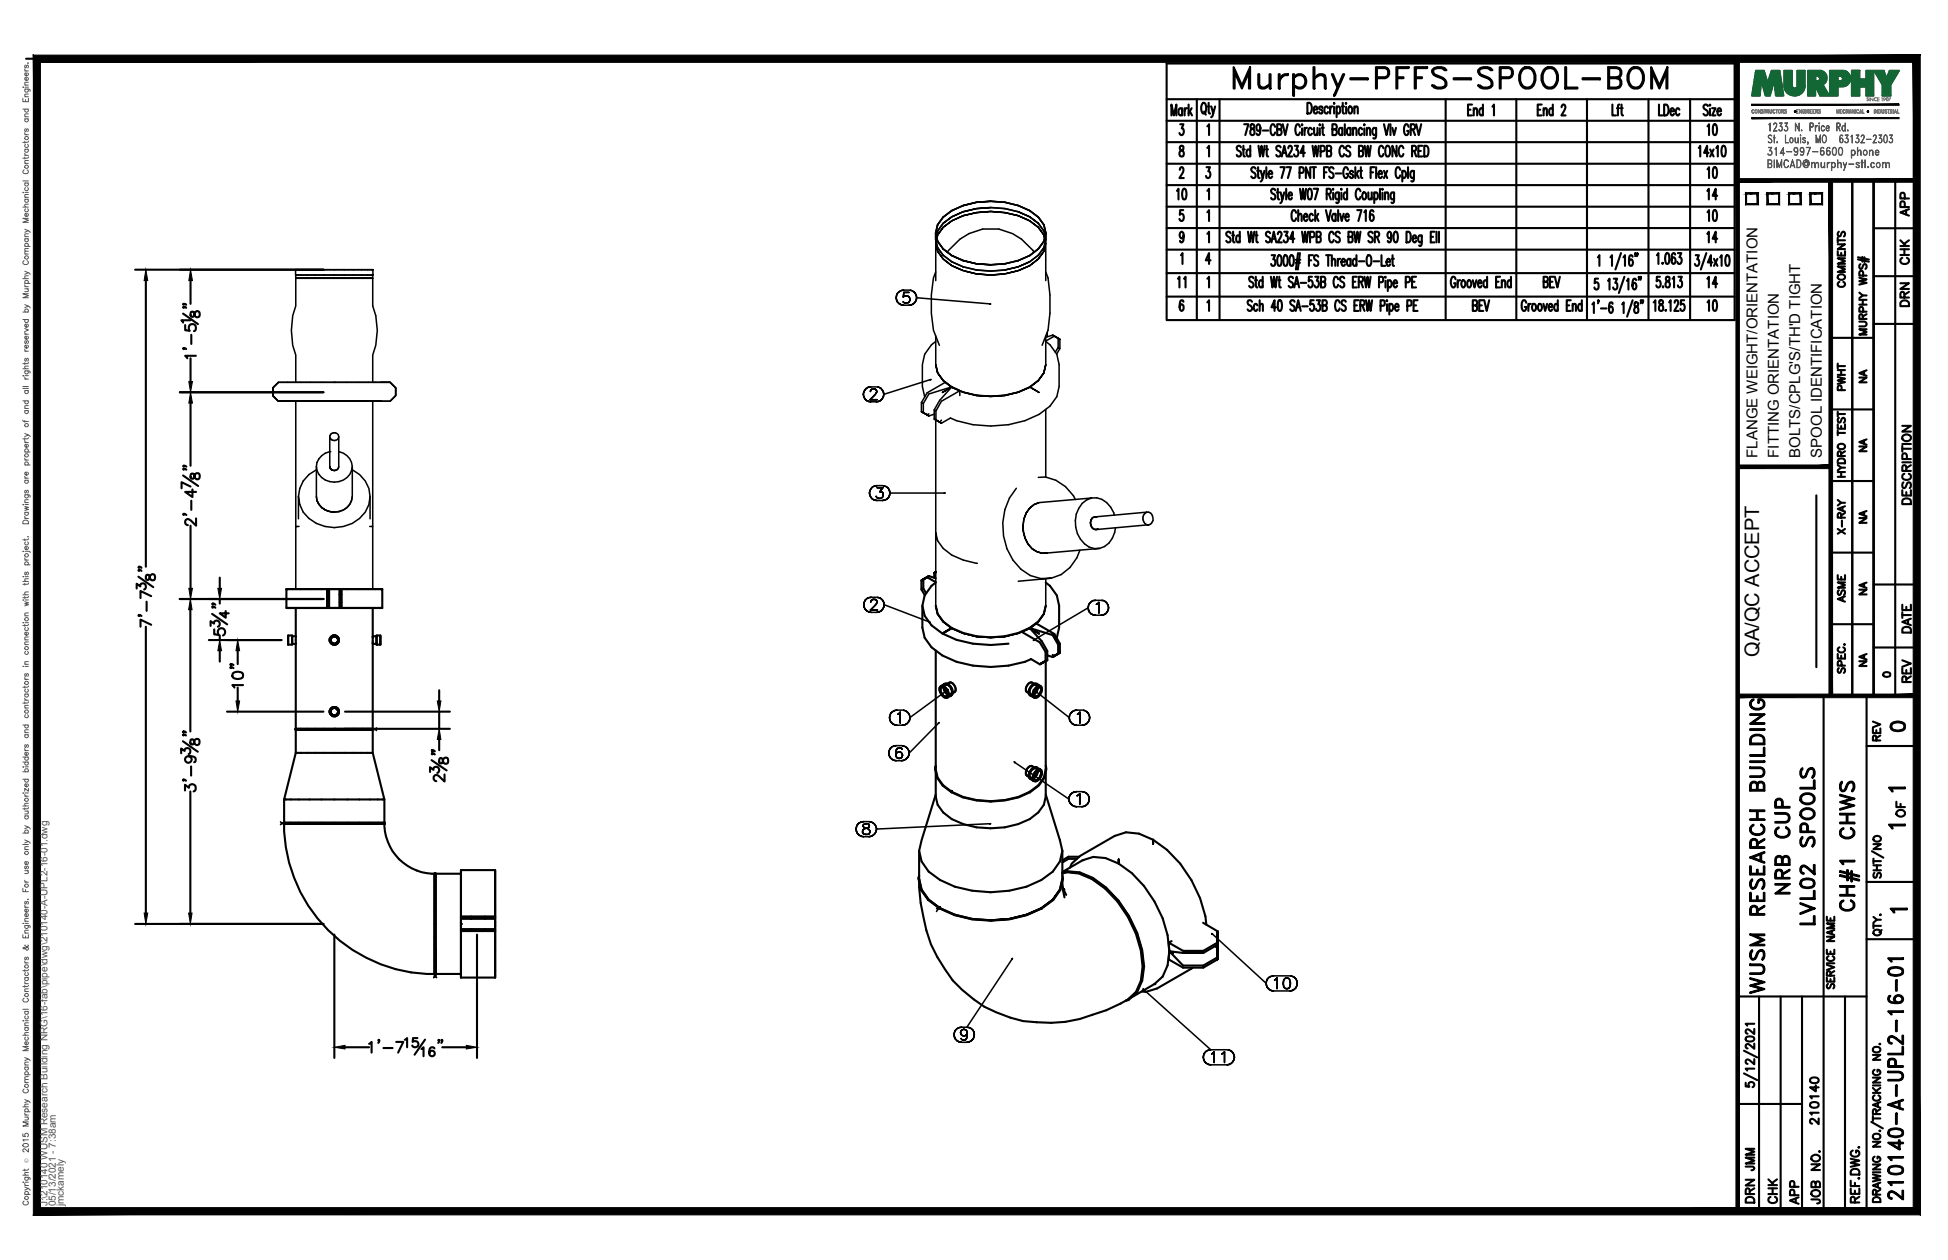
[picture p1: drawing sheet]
<svg xmlns="http://www.w3.org/2000/svg" width="432mm" height="279mm" viewBox="0 0 432 279" stroke-linecap="round" stroke-linejoin="round" font-family="sans-serif">
<defs><g id="words">
<text font-size="10.6" x="272.3" y="22.6">Murphy-PFFS-SPOOL-BOM</text>
<text font-size="7.9" x="413.1" y="203.2" transform="rotate(-90 413.1 203.2)">CH#1 CHWS</text>
<g font-size="6.6">
<text x="397.6" y="199.3" transform="rotate(-90 397.6 199.3)">NRB CUP</text>
<text x="403.2" y="206" transform="rotate(-90 403.2 206)">LVL02 SPOOLS</text>
<text x="391.9" y="221.5" transform="rotate(-90 391.9 221.5)">WUSM RESEARCH BUILDING</text>
<text x="422.6" y="267.1" transform="rotate(-90 422.6 267.1)">210140-A-UPL2-16-01</text>
</g>
<g font-size="5.7">
<text x="377.1" y="45.5">14</text>
<text x="377.1" y="55">14</text>
<text x="377.1" y="64.9">14</text>
</g>
<g font-size="5.3">
<text x="377.1" y="31">10</text>
<text x="377.1" y="40.6">10</text>
<text x="263.9" y="45.5" transform="rotate(-90 263.9 45.5)">10</text>
<text x="377.1" y="50.1">10</text>
<text x="381.4" y="70.2" transform="rotate(-90 381.4 70.2)">10</text>
<text x="417.7" y="163.3">0</text>
<text x="389.8" y="260.7" transform="rotate(-90 389.8 260.7)">JMM</text>
<text x="389.8" y="267.8" transform="rotate(-90 389.8 267.8)">DRN</text>
<text x="399.7" y="268.1" transform="rotate(-90 399.7 268.1)">APP</text>
</g>
<g font-size="4.9">
<text x="424" y="49" transform="rotate(-90 424 49)">APP</text>
<text x="424" y="59.6" transform="rotate(-90 424 59.6)">CHK</text>
<text x="409.9" y="64.9" transform="rotate(-90 409.9 64.9)">COMMENTS</text>
<text x="424" y="69.1" transform="rotate(-90 424 69.1)">DRN</text>
<text x="409.9" y="87.8" transform="rotate(-90 409.9 87.8)">PWHT</text>
<text x="424.4" y="112.9" transform="rotate(-90 424.4 112.9)">DESCRIPTION</text>
<text x="409.9" y="119.6" transform="rotate(-90 409.9 119.6)">X-RAY</text>
<text x="409.9" y="134.8" transform="rotate(-90 409.9 134.8)">ASME</text>
<text x="424.4" y="141.5" transform="rotate(-90 424.4 141.5)">DATE</text>
<text x="424.4" y="152.4" transform="rotate(-90 424.4 152.4)">REV</text>
<text x="417.7" y="165.5" transform="rotate(-90 417.7 165.5)">REV</text>
<text x="423" y="182.4" transform="rotate(-90 423 182.4)">OF</text>
<text x="403.9" y="250.5" transform="rotate(-90 403.9 250.5)">210140</text>
<text x="394.8" y="268.1" transform="rotate(-90 394.8 268.1)">CHK</text>
<text x="404.3" y="268.1" transform="rotate(-90 404.3 268.1)">JOB NO.</text>
</g>
<g font-size="4.4">
<text x="263.5" y="64.9" transform="rotate(-90 263.5 64.9)">11</text>
<text x="414.5" y="86.1" transform="rotate(-90 414.5 86.1)">NA</text>
<text x="414.5" y="101.2" transform="rotate(-90 414.5 101.2)">NA</text>
<text x="414.5" y="117.1" transform="rotate(-90 414.5 117.1)">NA</text>
<text x="414.5" y="133" transform="rotate(-90 414.5 133)">NA</text>
<text x="389.9" y="145.7" transform="rotate(-90 389.9 145.7)">QA/QC ACCEPT</text>
<text x="414.5" y="148.9" transform="rotate(-90 414.5 148.9)">NA</text>
</g>
<text font-size="4" x="416.3" y="151.3">0</text>
<g font-size="3.5">
<text x="417.3" y="176.7">1</text>
<text x="417.3" y="184.9">1</text>
<text x="417.7" y="203.6">1</text>
</g>
<g font-size="3.3">
<text x="389.5" y="101.5" transform="rotate(-90 389.5 101.5)">FLANGE WEIGHT/ORIENTATION</text>
<text x="394.3" y="101.5" transform="rotate(-90 394.3 101.5)">FITTING ORIENTATION</text>
<text x="399.1" y="101.5" transform="rotate(-90 399.1 101.5)">BOLTS/CPLG'S/TH'D TIGHT</text>
<text x="403.8" y="101.5" transform="rotate(-90 403.8 101.5)">SPOOL IDENTIFICATION</text>
</g>
<g font-size="2.2" fill="#545454">
<text x="10.5" y="267.5" transform="rotate(-90 10.5 267.5)">J:\210140 WUSM Research Building NRG\16-fab\pipe\dwg\210140-A-UPL2-16-01.dwg</text>
<text x="12.4" y="267.5" transform="rotate(-90 12.4 267.5)">05/13/2021 - 7:38am</text>
<text x="14.1" y="267.4" transform="rotate(-90 14.1 267.4)">jmckamely</text>
</g>
<text font-size="1.3" fill="#545454" x="6.3" y="257.9" transform="rotate(-90 6.3 257.9)">Ó</text>
</g></defs>
<!-- layer: HP-CWS-PIPE -->
<g fill="none" stroke="#000" stroke-width=".47">
<path d="M63.5 130.6h.3h-.3v4.2h9h-9M64.9 130.6h-1.1h1.1M65.6 134.8v6.3h-.8M66.6 130.6h-1.7h1.7M68.8 130.6h-2.2h2.2M71.4 130.6h-2.6h2.6M71.4 130.6h1.1M72.5 133.6h.4v1.2h-.4zM72.5 133.6v-1.7h.4v1.7M72.5 131.9v-1.3h.4v1.3M73.5 130.6h-.6v4.2v-4.2h-.4v4.2h2.8M73.5 130.6h-.6v4.2h.6"/>
<path d="M73.5 130.6h3.4M74.1 130.6h1.2v4.2h.4M75.3 130.6h.4v1.3h-.4zM75.3 131.9v1.7h.4v-1.7M75.3 133.6v1.2h.4v-1.2M75.7 130.6v4.2M76.9 134.8h7.8M79.4 130.6h-2.5h2.5M81.6 130.6h-2.2h2.2M82.6 134.8v6.3h.9M83.3 130.6h-1.7h1.7M84.4 130.6h-1.1h1.1"/>
<path d="M84.7 130.6h-.3h.3v4.2h-9M204.2 128.7v2l.8 1.3M204.5 134.3l.5 2.3 1.5 2.1a18.8 18.8 0 0 0 13.1 4.3l3.9-.3M204.7 128.5l1.2-.8-1.2 .8M204.7 130.5l.6 1.1M205 132l-.5 2.3v4.9l.5 2.2 1.5 2.1a18.8 18.8 0 0 0 13.1 4.4l3.9-.3 3.7-.8 1.3-.6M205.5 128l-1.3 .7 .5-.2M205.5 128l-1.3 .7 .5-.2v2l-.5 .2M205.5 128l.4-.3 1.5 .5M205.9 127.7l-.4 .3 1.9 1.1M207.1 127.1l.3-.2-.3 .2 .3-.2-.3 .2v1M207.4 134.3l.4 1.8 1.3 1.7 1.9 1.5"/>
<path d="M207.4 129.2l-.9 .7-1.5 2.1M211 139.3l-2.1 1.2 2.1-1.2M211 139.3a19 19 0 0 0 17.2 0M228.2 139.3l2.1 1.2-2.1-1.2M228.2 139.3l1.5-1.1 4 2.4 1.2 2.1-.3 .2-1.3-2.1zM231.8 129.2l.9 .7 1.6 2.1 .5 2.3v4.9l-.6 2.3M231.8 134.3l-.4 1.8-1.2 1.7-2 1.5M63.9 140.9v2M63.9 142.9v-2h.9v2M64.8 140.9v2h-.9M64.8 142.8h.8v18.8M65.6 141.2v1.5"/>
<path d="M73.1 157.6v.5M73.1 141.7v.5M73.1 158.1a1.02 1.02 0 0 0 1 .7 1.02 1.02 0 0 0 1-.7M73.1 142.2a1.02 1.02 0 0 0 1 .8 1.02 1.02 0 0 0 1-.8M73.3 158v-.4l.1 .6M73.3 142.1v-.4l.1 .7M73.3 158l.1 .2M73.3 142.1l.1 .3M73.4 157.4l-.1 .2 .1-.2M73.4 158.2l.3 .3M73.4 141.5l-.1 .2 .1-.2M73.4 142.4l.3 .2"/>
<path d="M73.4 157.4l-.1 .6M73.4 141.5l-.1 .6M73.5 157.2l-.1 .2 .1-.2M73.5 141.3l-.1 .2 .1-.2M73.5 157.2l-.1 .2M73.5 141.3l-.1 .2M73.7 157.1l-.2 .1 .2-.1M73.7 141.2l-.2 .1 .2-.1M73.7 157.1l-.2 .1M73.7 158.5l.2 .1M73.7 141.2l-.2 .1M73.7 142.6l.2 .1"/>
<path d="M73.9 157l-.2 .1 .2-.1M73.9 158.6h.4M73.9 141.1l-.2 .1 .2-.1M73.9 142.7h.4M73.9 157l-.2 .1M73.9 141.1l-.2 .1M74.1 157h-.2h.2M74.1 141.1h-.2h.2M74.1 157h-.2M74.1 157l.6 .2 .2 .4M74.1 141.1h-.2M74.1 141.1l.6 .2 .2 .4"/>
<path d="M74.9 157.6v.4zM74.9 141.7v.4zM74.9 157.6l-.1 .6-.5 .4M74.9 141.7l-.1 .7-.5 .3M75 157.3l.1 .8M75 141.4l.1 .8M75 157.3a1.05 1.05 0 0 0-1-.5 1.05 1.05 0 0 0-.9 .8M75 141.4a1.03 1.03 0 0 0-1-.5 1.03 1.03 0 0 0-.9 .8M82.6 141.2v1.5M83.5 140.9v2h.8M83.5 142.9v-2h.8v2M83.5 142.8h-.9v18.8"/>
<path d="M84.3 140.9v2M207.4 144.3v26.1M208.6 152.5l-.2 .4 .2 .6M208.6 152.1a1.8 1.8 0 0 1 1.7 1.9l-.3 .7M208.6 153.5l.5 .7 .6 .3M208.9 152.3l-.3 .2M208.9 152.3l.4 .1M209.1 152.4l.3 .9 .7 .8M209.2 151.8l.2-.2-.8 .5a1.59 1.59 0 0 0 .4 2.3l.5 .3h.5M209.3 152.4l.4 .4 .4 .8M209.3 152.5l.3 .8 .5 .6M209.4 151.6l.8 .1"/>
<path d="M209.6 151.9a1.38 1.38 0 0 1 1.2 2.1M210.1 153.6v.5M210.1 154.1l-.4 .4M210.1 153.6v.3M210.1 153.9v.2M210.2 151.7l.2-.3-1.7 1 .2-.1M210.2 151.7a1.98 1.98 0 0 1 .9 2.3l-.2 .2M210.4 151.4a1.4 1.4 0 0 1 1.2 2M210.7 154.2h.2l-.9 .5M211.2 153.5l.4-.1-1.9 1.1M227.6 153.4l.4 .1M228.3 154.2h.2"/>
<path d="M228.8 151.4l.3 .3M229.3 153.1l-.2 .8M229.6 151.9a1.38 1.38 0 0 0-1.1 2.1M229.8 151.6l.9 .5a1.74 1.74 0 0 0-1.8 1.9l.3 .7-.9-.5a1.59 1.59 0 0 1 .5-2.3l.3-.2M229.8 151.6l-.7 .1M229.8 151.6l.1 .2M229.9 152.5l-.3 .8-.5 .6M229.9 152.4l-.6 .7M230.1 152.4l-.3 .9-.7 .8M230.4 152.3l.1 .1-1.7-1a1.4 1.4 0 0 0-1.2 2l1.7 1.1-.2-.6M230.4 152.3a.98 .98 0 0 1 0 1.7l-.2 .2a.6 .6 0 0 1-.9 .2 .6 .6 0 0 1-.2-.8l.2-.5M230.4 152.3l-.5 .1"/>
<path d="M230.7 152.1a1.59 1.59 0 0 1-.5 2.3l-.6 .3h-.4M231.8 144.6l.3-.3-1.2-2.1-2.7-2.9-1.7 .8 4 2.3 1.3 2.2v2l-1.3 .7 .4-.2-.4 .2-2-1.2M231.8 146.6l.3-.2-.3 .2M231.8 146.6l-1.3 .7M231.8 146.5v23.9M232.1 144.3v2.1l-1.2 .7 1.2-.7M233.3 145.2l.4 .2-.4 .3-1.2-.4M234.6 145l-1.3 .7 .4-.3M234.6 142.9v2.1l-1.3 .7M234.6 145l.3-.3-.3 .3M234.9 142.7v2l-1.2 .7 1.2-.7M63 177.3v5.1"/>
<path d="M65.5 161.8h.3h-.3v-.2h17.2v.2h-.2h.2M65.5 161.6h17.2M65.6 166.9h17l2.6 10.4h-22.2zM65.6 161.8v5.1M66.6 161.8h-.8h.8M68 161.8h-1.4h1.4M69.8 161.8h-1.8h1.8M71.9 161.8h-2.1h2.1M74.1 161.8h-2.2h2.2M76.4 161.8h-2.3h2.3M78.4 161.8h-2h2M80.2 161.8h-1.8h1.8"/>
<path d="M81.6 161.8h-1.4h1.4M82.5 161.8h-.9h.9M82.6 161.8v5.1M85.2 177.3v5.1M207.4 176.2l-3.1 10.1-.6 2.4 .6 2.3 1.6 2.3 2.5 1.8a24.6 24.6 0 0 0 22.4 0l2.6-1.8 1.5-2.3 .6-2.3M207.4 169.8l-.1 .8 .1-.6M207.4 171.3v5.3l.4 1.9 1.3 1.7a15.2 15.2 0 0 0 10.5 3.5 15.2 15.2 0 0 0 10.6-3.5l1.2-1.7 .4-1.9v-5.3M207.4 171v-.4l.4 1.9 1.3 1.6 1.9 1.5M210.9 175.4h.1M211 175.6l-.1 .1 .1-.1M211 175.6a19 19 0 0 0 17.2 0M227.6 172h.4"/>
<path d="M228.2 175.6l.1 .1-.1-.1M228.3 175.4h.1M228.3 172.7h.2M228.8 169.9l.3 .3M229.6 170.4a1.4 1.4 0 0 0-1.1 2.1M229.8 170.2l.9 .5a1.69 1.69 0 0 0-1.5 2.5l-1-.7a2.03 2.03 0 0 1 .9-2.3M229.8 170.2l.1 .1M229.8 170.2h-.7M229.9 171l-.3 .8-.5 .6M229.9 171l-.6 .6M230.1 170.9l-.3 1-.7 .7M230.4 170.8l.1 .1-1.7-1a1.36 1.36 0 0 0-1.2 2.1l1.7 1-.2-.6 .2-.8"/>
<path d="M230.4 170.8a1.01 1.01 0 0 1 0 1.7 .69 .69 0 0 1-1.1 .5 .69 .69 0 0 1-.1-1.1l.1-.3M230.4 170.8l-.5 .2M230.7 170.7a1.64 1.64 0 0 1-.8 2.4l-.7 .1M231.8 170.5v.5M231.8 169.8a4.2 4.2 0 0 1-1.5 4.4 15.2 15.2 0 0 1-10.7 3.5 15.2 15.2 0 0 1-10.7-3.5l-1.2-1.7-.4-1.9M231.8 170.6l-.4 1.9-1.2 1.6-2 1.5M231.8 176.2l3.1 10.1 .6 2.4M62.9 182.4h22.4v.3h-.4h.4M63 182.7a33.2 33.2 0 0 0 33.3 33.3M63.3 182.7h1.1h-1.1M64.4 182.7h1.8h-1.8M66.2 182.7h2.3h-2.3"/>
<path d="M68.5 182.7h2.7h-2.7M71.2 182.7h2.9h-2.9M74.1 182.7h2.9h-2.9M77 182.7h2.7h-2.7M79.7 182.7h2.3h-2.3M82 182.7h1.8h-1.8M83.8 182.7h1.1h-1.1M85.2 182.7a11.1 11.1 0 0 0 11.1 11M85.3 182.4h-22.4v.3h.4h-.4M96.3 193.7h.2v22.4h-.2zM96.5 193.7h5.7M102.2 192.9v8.9"/>
<path d="M109.8 192.9v10.4M203.7 194.1l-.1 .8 .5 2.4 1.6 2.2a20.2 20.2 0 0 0 13.9 4.7 20.2 20.2 0 0 0 13.9-4.7l1.6-2.2 .5-2.4-.1-.8M203.7 188.7v6M203.7 195.3v-.4l.6 2.4M203.7 194.3l-.1 .6M203.8 194.8l.5 2.5M204.3 197.3l1.6 2.2 2.5 1.9M233.4 199.5l1.5-2.2-1.5 2.2M235.4 194.8l-.5 2.5 .6-2.4v.4M235.5 195.6l.5 3.4M235.5 193.4l4.5-2.7 2.3-.7 2.8 .3 2.9 1.2v-.9v.9a24.9 24.9 0 0 1 11.2 19.4l-.4 3.2-1.1 2.5-1.8 1.6-5.2 3M235.5 193.5l1.1-.3 2.7 .2 3 1.3"/>
<path d="M235.5 188.7v6M235.6 196.8l.7 1.6M235.7 197l.3 .3-.3-.2M236.8 190v.4l-1.3 .8M236.8 190.4h1.9M237.2 192.4l.4-.9 1.9-1.7 7.6-4.4 2.5-.8 2.9 .3a21.6 21.6 0 0 1 11.6 10.3l1.9 4 1.2 4 .2 1.8M239.2 190h-2.4l-1.3 .8M242 194.8v.1v-.1M242 194.9a24.6 24.6 0 0 1 11.3 19.5l-.4 3.1-1.1 2.5-1.8 1.6-1.6 .9a52.1 52.1 0 0 1-12.3 4.1l-3.1 .2a26.7 26.7 0 0 1-25.2-14.6 34.3 34.3 0 0 1-3.7-12l-.4-4.6M242 194.8v.1M242.3 194.7v.1v-.1a25.2 25.2 0 0 1 11.3 19.6l-.4 3.2-1.1 2.4-1.8 1.7M242.3 194.8a24.6 24.6 0 0 1 11.2 19.4l-.4 3.2-1.1 2.5-1.8 1.6 .4-.2"/>
<path d="M242.3 194.8l-3-1.2-2.7-.3-1.1 .4 1-.3 2.7 .3 2.8 1.2M242.3 194.7v.1M255.6 187.1v-.9v.9M96.5 212.7v1.9zM96.5 214.5v1.2zM96.5 215.6v.5zM96.5 216v.1zM102.2 216h-5.7v-22.3v22.4M102.2 208v8.8M102.2 205.2v1.2h2.2M102.2 201.8v-8.9h7.6v10.4M102.2 206.1h2.2v.3h-2.2z"/>
<path d="M102.2 203.3h2.2v.4h-2.2zM102.2 201.8v1.5M102.2 203.7h7.6v2.4h-7.6zM102.2 206.4v10.4M102.2 216.8h7.6M104.4 203.3h-2.2v1.3M104.4 206.1h3.1v.3h-3.1M104.4 203.3h3.1v.4h-3.1M104.4 206.4h5.4M104.4 203.3h5.4M107.5 206.1h2.3v.3h-2.3M107.5 203.3h2.3v.4h-2.3"/>
<path d="M109.8 206.4v10.4M109.8 203.3v3.1M208.3 201.2h.1h-.1M208.4 201.4l-.1 .1 .1-.1M208.4 201.4l3.3 1.4 3.8 1 4.1 .3M219.6 204.1l4.1-.3-4.1 .3M223.7 203.8l3.8-1-3.8 1M227.5 202.8l3.3-1.4-3.3 1.4M230.8 201.4l2.6-1.9-2.6 1.9M230.8 201.4h.1M230.9 201.2h.1M253.4 214.4h-.1h.1"/>
<path d="M253.5 214.2l.1 .1-.1-.1M259.7 208.7l-.6 .3 3.1 1.8h4.5v.5h-4.5l-3-.4-.1-1.9M260 211.4l-.8-.5 .8 .5M264.4 214.6l-7.9 4.6-2.5 .7h-.9M266.7 204.6l3.2 1.9M269.5 210l.4 .2M269.7 209.6l.2 .1M269.9 210.2v2.6l-3.2 1.8h-4.5l-3.1-1.8 .1-1.9 3 3.2h4.5v.5M269.9 209.7v2.6l-3.2 1.8M269.9 206.5v2.5l-3.2 1.8M269.9 206.5v3l-3.2 1.8M269.9 209.7v3.1z"/>
<path d="M269.9 206.5v3zM269.9 209v.5M269.9 209.7v.5M269.9 212.3v.5M249.7 221.8l.6-.2-.8 .3"/>
</g>
<g fill="none" stroke="#000" stroke-width=".34">
<path d="M65.5 59.8h.3h-.3v1.2h.3h-.3M65.8 59.8h16.6M82.7 59.8h-.3h.3v1.2h-.3h.3M207.4 51.7v10.5M207.4 53.1l.4 1.8a11.1 11.1 0 0 0 8.6 4.9l3.2 .3M207.5 52.3l.3-1 1.2-1.8 2-1.4-1.9 1.5-1.3 1.7-.2 1.1M207.7 52.8l.1-.7-.1 .7M207.8 49.9l-.4 1.8 .4 1.8-.4-1.8M207.8 55.7l-.4-1.8 .4 1.8M207.8 52.1l1.3-1.7-1.3 1.7M207.8 49.9l-.4 1.8M209 55.2l2 1.5-1.9-1.5"/>
<path d="M209.1 55.2l-1.3-1.7-.4-1.8a6 6 0 0 0 3.6 6.4l2.5 1.1 2.9 .7 3.2 .2M209.1 57.4l-1.3-1.7 1.3 1.7M209.1 50.4l1.9-1.4-1.9 1.4M209.1 55.2l1.9 1.5 2.5 1.1M210 55.9a11.4 11.4 0 0 1 19.2 0M211 58.9l-1.9-1.5 1.9 1.5M211 48.1l2.5-1.2 2.9-.6-2.9 .7zM211 56.7l2.5 1.1 2.9 .7-2.9-.7zM211 49l2.5-1.2-2.5 1.2M213.5 45.6l2.9-.7-2.9 .7-2.5 1.1-2 1.5-1.2 1.7-.4 1.8M213.5 47.8l2.9-.7-2.9 .7M213.5 45.6l-2.5 1.1-1.9 1.5-1.3 1.7"/>
<path d="M213.5 57.8l2.9 .7 3.2 .2M216.4 46.3l3.2-.3 3.2 .3-3.2-.3zM216.4 47.1l3.2-.2-3.2 .2M219.6 44.6l-3.2 .3 3.2-.3 3.2 .3M219.6 46.9l3.1 .2-3.1-.2M219.6 44.6l-3.2 .3-2.9 .7M219.6 44.6l3.1 .3M222.7 47.1l3 .7-3-.7M222.7 58.5l-3.1 .2M222.7 44.9l3 .7M222.8 58.5l-3.2 .2-3.2-.2 3.2 .2M222.8 46.3l2.9 .6 2.5 1.2-2.5-1.1z"/>
<path d="M225.7 47.8l2.5 1.2-2.5-1.2M225.7 45.6l2.5 1.1 2 1.5M225.7 45.6l2.5 1.1 2 1.5 1.2 1.7 .4 1.8M228.2 58.9l-2.5 1.1 2.5-1.1M228.2 49l2 1.4-2-1.4M228.2 56.7l-2.5 1.1-3 .7M228.2 56.7l-2.5 1.1-2.9 .7M230.2 48.2l1.2 1.7 .4 1.8-.4 1.8M230.2 57.4l-2 1.5 2-1.5M230.2 50.4l1.2 1.7-1.2-1.7M230.2 48.2l1.2 1.7 .4 1.8M231.4 53.5l.4-1.8v10.5"/>
<path d="M231.4 55.7l-1.2 1.7 1.2-1.7M231.4 52.1l.1 .7-.1-.7M231.4 53.5l-1.2 1.7-2 1.5M231.7 52.3l-.3-1-1.2-1.8-2-1.4 2 1.5 1.2 1.7 .2 1.1M231.8 53.9l-.4 1.8 .4-1.8M231.8 53.1l-.4 1.8M231.8 51.7v1.4l-.4 1.8-1.2 1.7-2 1.4-2.5 1.2 2.5-1.1 2-1.5M231.8 51.7l-.4 1.8-1.2 1.7-2 1.5M65.6 61v6.8a15.7 15.7 0 0 0 0 10.9v6.1M65.8 61h16.6M65.9 61.7h-.3h.3M66.7 61.7h-.8h.8"/>
<path d="M68.1 61.7h-1.4h1.4M69.8 61.7h-1.7h1.7M71.9 61.7h-2.1h2.1M74.1 61.7h-2.2h2.2M76.3 61.7h-2.2h2.2M78.4 61.7h-2.1h2.1M80.1 61.7h-1.7h1.7M81.5 61.7h-1.4h1.4M82.4 61.7h-.9h.9M82.6 61v6.8a15.1 15.1 0 0 1 0 10.9v6.1M82.6 61.7h-.2h.2M198.7 66v.5v-.5"/>
<path d="M198.7 65.5v.5v-.5M198.7 66.5l.3 .5-.3-.5M199 65l-.3 .5 .3-.5M199 67l.3 .3-.3-.3M199.3 64.7l-.3 .3 .3-.3M199.3 67.3l.5 .3-.5-.3M199.8 64.4l-.5 .3 .5-.3M199.8 67.6l.5 .1-.5-.1M200.2 67l-.1-.3 .1 .3M200.2 65.9l.1-.2-.1 .2M200.3 64.3l-.5 .1 .5-.1M200.3 67.7h1.2"/>
<path d="M200.3 64.3h1.2M200.3 64.8l-.1 1.1 .1-1.1M200.3 67.1l-.1-.1 .1 .1M200.3 65.7l.4-.1-.4 .1M200.7 67.2l-.4-.1 .4 .1M200.7 65.6h.3h-.3M201 67.2h-.3h.3M201 65.6l.4 .1-.4-.1M201.4 67.1l-.4 .1 .4-.1M201.4 65.7l.2 .2-.2-.2M201.5 64.8h-1.2h1.2M201.5 67.7l.5-.1-.5 .1"/>
<path d="M201.6 66.9l-.2 .2 .2-.2M201.6 65.9l.1 .4-.1-.4M201.7 66.3l-.1 .6zM202 64.4l-.5-.1 .5 .1M202 67.6l.5-.3-.5 .3M202.5 64.7l-.5-.3 .5 .3M202.5 67.3l.3-.3-.3 .3M202.8 65l-.3-.3 .3 .3M202.8 67l.3-.5-.3 .5M203.1 65.5l-.3-.5 .3 .5M203.1 66.5l.1-.5-.1 .5M203.2 66l-.1-.5 .1 .5 16.4 1.4h-.2"/>
<path d="M207.4 75.7l-.9 .7-1.5 2.2-.5 2.2v4.9l.5 2.3M207.4 60.3l-.5 1.3-.5 3.8v4.1l.5 3.7 1.3 3.4M207.4 74.5v6.3l.4 1.9M213.5 60l-2.5-1.1 2.5 1.1M216.4 60.7l-2.9-.7 2.9 .7M219.6 61l-3.2-.3 3.2 .3M219.6 60.1l3.1-.3 3-.6-2.9 .7zM222.7 60.7l-3.1 .3 3.1-.3M225.7 60l-3 .7 3-.7M231.8 75.7l.9 .7 1.6 2.2 .5 2.2v4.9l-.5 2.3-1.6 2.1a19.1 19.1 0 0 1-13.1 4.4l-3.9-.3-3.7-.9-1.3-.6-2 1.1-.4-.2 .4-.4M231.8 74.8l1.5-.5 .4 .2-1.9 1.1M231.8 74.5v6.3l-.4 1.9"/>
<path d="M231.8 60.3l.5 1.3 .4 3.8v4.1l-.4 3.7-1.3 3.4M232.1 73.6v1.1M233.3 74.3l1.3 .7v2M233.7 74.5l-.4-.2 1.3 .7M233.9 78.1l.7-1.1 .3 .3-.7 1.2M234.6 75l.3 .3-.3-.3M234.9 75.3l-1.2-.8 1.2 .8v2M60.5 86v1.7l1.2 1.3-1.2-1.3v-1.7l1.2-1.2h22.8h-22.8zM61.7 89h2h-2M63.7 89h.1h-.1M63.8 89h1.1h-1.1M64.9 89h1.7h-1.7"/>
<path d="M65.6 89v27.7M66.6 89h2.2h-2.2M68.8 89h2.6h-2.6M71.4 89h2.7h-2.7M73.1 96.8v6.9v-.3M73.4 96.2a.92 .92 0 0 1 1.4 0 .92 .92 0 0 1-.2 1.4 .92 .92 0 0 1-1.2-.2 .92 .92 0 0 1 0-1.2zM75.1 96.8v6.6l-.1 .5-.6 .4M76.9 89h-2.8h2.8M76.9 89h2.5h-2.5M79.4 89h2.2h-2.2M81.6 89h1.7h-1.7M82.6 89v27.7"/>
<path d="M83.3 89h1.1h-1.1M84.4 89h.1h-.1M84.5 89h2M86.5 84.8h-2h2M86.5 84.8l1.2 1.2v1.7l-1.2 1.3 1.2-1.3v-1.7zM191.4 87.4l.1 .6-.1-.6M191.5 86.9l-.1 .5 .1-.5M191.5 88l.2 .4-.2-.4M191.7 86.5l-.2 .4 .2-.4M191.7 88.4l.4 .4-.4-.4M192.1 86.1l-.4 .4 .4-.4M192.1 88.8l.4 .2-.4-.2"/>
<path d="M192.5 85.8l-.4 .3 .4-.3M192.5 89l.5 .1-.5-.1M192.9 88.6h1.5h-1.5M192.9 86.8h.1M192.9 86.7l.2-.2-.2 .2M193 85.8h-.5h.5M193 89.1h1.3M193 85.8h1.3M193.1 86.5l.1-.2-.1 .2M193.2 86.3h.2h-.2M193.4 86.3h.5h-.5M193.9 86.3h.2h-.2"/>
<path d="M194 87.5l-1.1 1.1 1.1-1.1M194.1 86.3l.1 .2-.1-.2M194.2 87.2l-.2 .3 .2-.3M194.2 86.5l.1 .2-.1-.2M194.3 89.1l.5-.1-.5 .1M194.3 86.9l-.1 .3 .1-.3M194.3 86.7v.2v-.2M194.8 85.8h-.5h.5M194.8 89l.4-.2-.4 .2M195.2 86.1l-.4-.3 .4 .3M195.2 88.8l.4-.4-.4 .4M195.6 86.5l-.4-.4 .4 .4"/>
<path d="M195.6 88.4l.2-.4-.2 .4M195.8 86.9l-.2-.4 .2 .4M195.8 88l.1-.6-.1 .6M204.2 91.3l.5 .2v-2l1.2-2.1 5.1-1.6-1.5-1-4 2.3-1.3 2.2v2l1.3 .7-1.3-.7 .5 .2M204.2 89.3l.5 .2M204.7 91.5l1.2 .7-1.2-.7M205.5 92l.4 .2M205.9 91.8l-.4 .2 .4 .2 1.2-.4M206.2 84.2l.2-.1-10.5 3.3-.1-.5 .1 .5M207.1 90.9v2l1.2 .7M207.4 80.9l.4 1.8-.4-1.8M207.4 93.1v25"/>
<path d="M207.5 93.1l-.4-.2 1.2 .7M207.5 91.1v2l-.4-.2M207.5 93.1l1.2 .7-1.2-.7M207.8 82.7l1.3 1.7-1.3-1.7M207.8 82.7a11.1 11.1 0 0 0 8.6 4.9l3.2 .3M208.3 93.6l.4 .2M208.9 87l2.1-1.2-2.1 1.2M209.1 84.4l1.9 1.5-1.9-1.5M211 85.8l1.8 .8-4.1 2.4-1.2 2.1-.4-.2 1.2-2.1zM211 85.9l2.5 1.1-2.5-1.1M212.8 86.6v1.1M213.5 87l2.9 .7-2.9-.7"/>
<path d="M216.4 87.7l3.2 .2-3.2-.2M219.6 87.9l3.1-.2-3.1 .2M222.7 87.7l3-.7-3 .7M225.7 87l2.5-1.1-2.5 1.1M228.2 85.9l2-1.5-2 1.5M230.2 84.4l1.2-1.7-1.2 1.7M230.3 87l-2.1-1.2 2.1 1.2M231.4 82.7a11.1 11.1 0 0 1-8.7 4.9l-3.1 .3M231.4 82.7l.4-1.8-.4 1.8M231.8 90.8v15M66.3 116.7h-.7v13.9M70.1 103.4v6.7l.2 .9-.2-.9"/>
<path d="M70.1 104.2a6.7 6.7 0 0 0-3.9 5.9M70.7 111.8l-.4-.8 .4 .8M71.3 112.6l-.6-.8 .6 .8M72.1 113.1l-.8-.5 .8 .5M73.1 100.1a3.3 3.3 0 0 0-3 3.4 3.3 3.3 0 0 0 3 3.3 3.7 3.7 0 0 0 4.8-4.2 3.7 3.7 0 0 0-2.8-2.5M73.1 113.4l-1-.3 1 .3M73.3 103.9l-.2-.2 .2 .2M73.4 104.1l-.1-.2 .1 .2M73.6 104.2l-.2-.1 .2 .1M73.9 104.3l-.3-.1 .3 .1M74.1 113.6l-1-.2 1 .2M74.1 104.3h-.2h.2"/>
<path d="M74.4 104.3h-.3M75.1 103.4l-.1 .5-.6 .4M75.1 113.4l-1 .2M78.1 104.2a6.5 6.5 0 0 1 3.9 5.9 6.5 6.5 0 0 1-3.9 6 8.7 8.7 0 0 1-10.9-2.5l-.8-1.7-.2-1.8v4.9M78.1 110.1a3.6 3.6 0 0 1-3 3.3M78.1 103.4v6.7a3.6 3.6 0 0 1-3 3.3M81.9 116.7h.7v13.9M82 110.1v4.9M192.7 109.3l.1 .5-.1-.5M192.8 108.8l-.1 .5 .1-.5M192.8 109.8l.3 .5-.3-.5M193.1 108.4l-.3 .4 .3-.4"/>
<path d="M193.1 110.3l.3 .4-.3-.4M193.4 108l-.3 .4 .3-.4M193.4 110.7l.5 .2-.5-.2M193.9 107.8l-.5 .2 .5-.2M193.9 110.9l.5 .1-.5-.1M194.2 110.1l.2 .3zM194.4 107.7l-.5 .1 .5-.1M194.4 108.1h1.3h-1.3M194.4 110.4l.7 .1zM194.4 111h1.2M194.4 107.7h1.2M195 109h.4h-.4"/>
<path d="M195.4 109l.2 .2-.2-.2M195.4 110.4l-.3 .1 .3-.1M195.6 109.2l.1 .1-.1-.1M195.6 111l.5-.1-.5 .1M195.7 108.1l-.7 .9 .7-.9M195.7 110.2l-.3 .2 .3-.2M195.7 109.3l.1 .3-.1-.3M195.8 109.6l-.1 .6zM196.1 107.8l-.5-.1 .5 .1M196.1 110.9l.5-.2-.5 .2M196.6 108l-.5-.2 .5 .2M196.6 110.7l.4-.4-.4 .4"/>
<path d="M197 108.4l-.4-.4 .4 .4M197 110.3l.2-.5-.2 .5M197.2 108.8l-.2-.4 .2 .4M197.2 109.8l.1-.5-.1 .5M197.3 109.3l-.1-.5 .1 .5M197.3 109.3h12M209.3 109.3h.2zM225.3 108.3a13.2 13.2 0 0 0 1 17.9l2.1 1.4 2.3 .7 2.3-.1-7.3 .7M227 115l-.2 1.5 .1 1.5-.1-1.5zM227 115l.5-1.3-.5 1.3M227.2 119.4l-.3-1.4 .3 1.4M227.5 113.7l.7-1-.7 1"/>
<path d="M228.2 112.7l1-.8-1 .8M230.2 105.9l1.6-.1a9.1 9.1 0 0 1 6.6 5M230.3 111.4l-1.1 .5 1.1-.5 11.7-1a5.5 5.5 0 0 0-3.6 6.5 5 5 0 0 0 5.3 4.7l-12.7 1.1 1.1-.1M241.8 115.5v.7zM241.8 115.5l.1-.3-.1 .3M241.8 116.6v-.4v.4M241.9 115.2l.2-.3-.2 .3M242 110.4a4.7 4.7 0 0 1 5 3.8M242 116.9l-.2-.3 .2 .3M242.1 114.9l.2-.2-.2 .2M242.2 117.2l-.2-.3 .2 .3M242.5 117.3l-.3-.1 .3 .1"/>
<path d="M242.6 114.6l-.3 .1 11.9-1.1a1.45 1.45 0 0 0-.9 1.6 1.45 1.45 0 0 0 1.4 1.2l-11.9 1 .6-.1-.3 .1M242.6 114.6h.3h-.3M242.8 117.4l-.3-.1 .3 .1M243.1 114.7l-.2-.1 .2 .1M247.3 117a5.1 5.1 0 0 1-3.6 4.6M254.2 113.6a1.46 1.46 0 0 1 1.4 1.2 1.46 1.46 0 0 1-.9 1.6M191.5 134.1v.5v-.5M191.5 133.6v.5v-.5M191.5 134.6l.3 .5-.3-.5M191.8 133.1l-.3 .5 .3-.5M191.8 135.1l.3 .4-.3-.4M192.1 132.7l-.3 .4 .3-.4"/>
<path d="M192.1 135.5l.5 .2-.5-.2M192.6 132.5l-.5 .2 .5-.2M192.6 135.7l.5 .1-.5-.1M192.9 135.3h1.6h-1.6M193 133.5v-.1v.1M193 133.4l.2-.3-.2 .3M193.1 132.4l-.5 .1 .5-.1M193.1 135.8h1.2M193.1 132.4h1.2M193.2 133.1l.1-.1-.1 .1M193.3 133l.2-.1-.2 .1M193.5 132.9h.5h-.5"/>
<path d="M194 132.9l.2 .1-.2-.1M194 134.2l-1.1 1.1 1.1-1.1M194.2 133l.1 .1-.1-.1M194.3 133.8l-.3 .4 .3-.4M194.3 133.1l.1 .3-.1-.3M194.3 135.8l.5-.1-.5 .1M194.4 133.6l-.1 .2 .1-.2M194.4 133.4v.2v-.2M194.8 132.5l-.5-.1 .5 .1M194.8 135.7l.5-.2-.5 .2M195.3 132.7l-.5-.2 .5 .2M195.3 135.5l.4-.4-.4 .4"/>
<path d="M195.7 133.1l-.4-.4 .4 .4M195.7 135.1l.2-.5-.2 .5M195.9 133.6l-.2-.5 .2 .5M195.9 134.6l.1-.5-.1 .5M196 134.1l-.1-.5 .1 .5 10.2 3.9-.2-.1M207.4 134.4l.4 1.8-.4-1.8M207.8 136.2l1.3 1.7-1.3-1.7M209.1 137.9l1.9 1.4-1.9-1.4M211 139.3l2.5 1.1-2.5-1.1M216.6 124.9a14 14 0 0 1-7.5-3.3l-1.3-1.7-.4-1.8v16.2M227.9 120.6l-.7-1.2 .7 1.2M228.2 139.3l2-1.4-2 1.4"/>
<path d="M228.8 121.7l-.9-1.1 .9 1.1M229.8 122.3l-1-.6 1 .6M230.2 137.9l1.2-1.7-1.2 1.7M231 122.7l-1.2-.4 1.2 .4M231.4 136.2l.4-1.8-.4 1.8M231.8 128.3v6M239.4 122a8.8 8.8 0 0 1-6.4 6.2M241.2 134.8l.1 .5-.1-.5M241.2 134.8l-12 7.1M241.3 134.3l-.1 .5 .1-.5M241.3 135.3l.2 .4-.2-.4M241.5 133.8l-.2 .5 .2-.5"/>
<path d="M241.5 135.7l.4 .4-.4-.4M241.9 133.4l-.4 .4 .4-.4M241.9 136.1l.4 .2-.4-.2M242.3 133.2l-.4 .2 .4-.2M242.3 136.3l.6 .1-.6-.1M242.9 133.1l-.6 .1 .6-.1M242.9 136.4h1.1M242.9 133.1h1.1M243 134l.2-.1-.2 .1M243.2 133.9l.4-.3-.4 .3M243.6 133.6v2.4v-2.4M244 136.4l.6-.1-.6 .1"/>
<path d="M244.6 133.2l-.6-.1 .6 .1M244.6 136.3l.5-.2-.5 .2M245.1 133.4l-.5-.2 .5 .2M245.1 136.1l.3-.4-.3 .4M245.4 133.8l-.3-.4 .3 .4M245.4 135.7l.2-.4-.2 .4M245.6 134.3l-.2-.5 .2 .5M245.6 135.3l.1-.5-.1 .5M245.7 134.8l-.1-.5 .1 .5M197.2 159.1l.1 .6-.1-.6M197.3 158.6l-.1 .5 .1-.5M197.3 159.7l.2 .4-.2-.4"/>
<path d="M197.5 158.1l-.2 .5 .2-.5M197.9 157.8l-.4 .3 .4-.3M198.3 157.6l-.4 .2 .4-.2M198.8 157.5l-.5 .1 .5-.1M198.8 157.5h1.2M199 158.4l.2-.1-.2 .1M199.2 158.3l.3-.4-.3 .4M199.5 157.9v2.4v-2.4M200.6 157.6l-.6-.1 .6 .1M201 157.8l-.4-.2 .4 .2M201.4 158.1l-.4-.3 .4 .3M201.6 158.6l-.2-.5 .2 .5"/>
<path d="M201.6 159.7l.1-.6-.1 .6M201.7 159.1l-.1-.5 .1 .5M210 153l.2-.1zM210 153l-8.3 6.1M213.5 140.4l2.9 .8-2.9-.8M216.4 141.2l3.2 .2-3.2-.2M219.6 141.4l3.1-.2-3.1 .2M222.7 141.2l3-.8-3 .8M225.7 140.4l2.5-1.1-2.5 1.1M229.1 142l.1-.2zM229.1 152.9l.2 .1zM229.2 153l7.8 6.1"/>
<path d="M237 159.1l.1 .6-.1-.6M237.1 158.6l-.1 .5 .1-.5M237.1 159.7l.2 .4-.2-.4M237.3 158.1l-.2 .5 .2-.5M237.7 157.8l-.4 .3 .4-.3M238.2 157.6l-.5 .2 .5-.2M238.7 157.5l-.5 .1 .5-.1M238.7 157.5h1.2M238.8 158.4l.2-.1-.2 .1M239 158.3l.4-.4-.4 .4M239.4 157.9v2.4v-2.4M240.4 157.6l-.5-.1 .5 .1"/>
<path d="M240.9 157.8l-.5-.2 .5 .2M241.2 158.1l-.3-.3 .3 .3M241.5 158.6l-.3-.5 .3 .5M241.5 159.7v-.6v.6M241.5 159.1v-.5v.5M82.6 161.8h.7l.2 .2M83.5 161.4l-.2 .2h-.7M197 167l.1 .5-.1-.5M197.1 166.5l-.1 .5 .1-.5M197.1 167.5l.2 .5-.2-.5M197.3 166l-.2 .5 .2-.5M197.3 168l.4 .3-.4-.3"/>
<path d="M197.5 160.1l.4 .4-.4-.4M197.7 165.6l-.4 .4 .4-.4M197.7 168.3l.4 .3-.4-.3M197.9 160.5l.4 .2-.4-.2M198.1 165.4l-.4 .2 .4-.2M198.1 168.6l.6 .1-.6-.1M198.3 160.7l.5 .1-.5-.1M198.6 166.8v.6v-.6M198.7 165.3l-.6 .1 .6-.1M198.7 168.7h1.1M198.7 165.3h1.1M198.7 166.3l-.1 .5 .1-.5"/>
<path d="M198.7 167.1l-.1 .3 .1 .4-.1-.4zM198.7 167.8l.2 .3-.2-.3M198.8 160.8h1.2M198.9 165.9l-.2 .4 .2-.4M198.9 166.8l-.2 .3 .2-.3M198.9 168.1l.3 .1-.3-.1M199.2 165.8l-.3 .1 .3-.1M199.2 166.7l-.3 .1 .3-.1M199.2 168.2h.2h-.2M199.4 166.7h-.2h.2M199.4 168.2l.3-.1-.3 .1M199.5 165.8h-.3h.3"/>
<path d="M199.7 166.8l-.3-.1 .3 .1M199.7 168.1l.2-.3-.2 .3M199.8 165.9l-.3-.1 .3 .1M199.8 168.7l.5-.1-.5 .1M199.9 167.1l-.2-.3 .2 .3M199.9 166.1l-.1-.2 .1 .2M199.9 167.8l.2-.3-.2 .3M199.9 167.1l.2 .4zM200 160.8l.6-.1-.6 .1M200.3 165.4l-.5-.1 .5 .1M200.3 168.6l.5-.3-.5 .3M200.6 160.7l.4-.2-.4 .2"/>
<path d="M200.8 165.6l-.5-.2 .5 .2M200.8 168.3l.4-.3-.4 .3M201 160.5l.4-.4-.4 .4M201.2 166l-.4-.4 .4 .4M201.2 168l.3-.5-.3 .5M201.4 160.1l.2-.4-.2 .4M201.5 166.5l-.3-.5 .3 .5M201.5 167.5v-.5v.5M201.5 167v-.5v.5M208 160.3l.2-.1zM208 160.4l-6.5 6.6M224.8 168.9l.1 .2z"/>
<path d="M224.9 169.1l12 8.1M236.9 177.2l.1 .5-.1-.5M237 176.7l-.1 .5 .1-.5M237 177.7l.3 .5-.3-.5M237.3 176.2l-.3 .5 .3-.5M237.3 178.2l.3 .3-.3-.3M237.3 160.1l.4 .4-.4-.4M237.6 175.8l-.3 .4 .3-.4M237.6 178.5l.5 .3-.5-.3M237.7 160.5l.5 .2-.5-.2M238.1 175.6l-.5 .2 .5-.2M238.1 178.8l.5 .1-.5-.1"/>
<path d="M238.2 160.7l.5 .1-.5-.1M238.6 175.5l-.5 .1 .5-.1M238.6 178.9h1.2M238.6 175.5h1.2M238.7 160.8h1.2M238.7 176.5l.3-.2-.3 .2M239 176.3l.3-.3-.3 .3M239.3 176v2.4v-2.4M239.8 178.9l.5-.1-.5 .1M239.9 160.8l.5-.1-.5 .1M240.3 175.6l-.5-.1 .5 .1M240.3 178.8l.5-.3-.5 .3"/>
<path d="M240.4 160.7l.5-.2-.5 .2M240.8 175.8l-.5-.2 .5 .2M240.8 178.5l.4-.3-.4 .3M240.9 160.5l.3-.4-.3 .4M241.2 176.2l-.4-.4 .4 .4M241.2 178.2l.2-.5-.2 .5M241.2 160.1l.3-.4-.3 .4M241.4 176.7l-.2-.5 .2 .5M241.4 177.7l.1-.5-.1 .5M241.5 177.2l-.1-.5 .1 .5M62.2 182.2l.2 .2h.6M63 182.7h-.6l-.2 .2"/>
<path d="M189.8 183.8l.1 .5-.1-.5M189.9 183.3l-.1 .5 .1-.5M189.9 184.3l.2 .5-.2-.5M190.1 182.9l-.2 .4 .2-.4M190.1 184.8l.3 .4-.3-.4M190.4 182.5l-.3 .4 .3-.4M190.4 185.2l.5 .2-.5-.2M190.9 182.3l-.5 .2 .5-.2M190.9 185.4l.5 .1-.5-.1M191.2 184.6v-.3v.3M191.2 184.3l.1-.3-.1 .3M191.3 184.8l-.1-.2 .1 .2"/>
<path d="M191.3 183v.2v-.2M191.3 183.2l.2 .3-.2-.3M191.3 184l.3-.2-.3 .2M191.4 182.2l-.5 .1 .5-.1M191.4 185.5h1.2M191.4 182.2h1.2M191.5 182.8l-.2 .2 .2-.2M191.5 184.9l-.2-.1 .2 .1M191.5 183.5h.2h-.2M191.6 183.8l.3-.1-.3 .1M191.7 183.5l.4 .2-.4-.2M191.8 182.7l-.3 .1 .3-.1"/>
<path d="M191.8 185l-.3-.1 .3 .1M191.9 183.7l.4-.2-.4 .2M192.1 183.7l.4 .1-.4-.1M192.3 185h-.5h.5M192.3 182.7h-.5h.5M192.3 183.5h.3h-.3M192.5 183.8l.2 .2-.2-.2M192.6 184.9l-.3 .1 .3-.1M192.6 182.8l-.3-.1 .3 .1M192.6 183.5l.1-.3-.1 .3M192.6 185.5l.5-.1-.5 .1M192.7 184.8l-.1 .1 .1-.1"/>
<path d="M192.7 183l-.1-.2 .1 .2M192.7 184l.1 .3-.1-.3M192.7 183.2v-.2v.2M192.8 184.6l-.1 .2 .1-.2M192.8 184.3v.3v-.3M193.1 182.3l-.5-.1 .5 .1M193.1 185.4l.5-.2-.5 .2M193.6 182.5l-.5-.2 .5 .2M193.6 185.2l.4-.4-.4 .4M194 182.9l-.4-.4 .4 .4M194 184.8l.2-.5-.2 .5M194.2 183.3l-.2-.4 .2 .4"/>
<path d="M194.2 184.3l.1-.5-.1 .5M219.4 182.7h.2l-25.3 1.1-.1-.5 .1 .5M96.3 216v.6l-.2 .2M96.5 216v.6l.3 .2M208.4 201.2l-.6 .3-.2-.1M208.4 201.4l-.6 .3-.2 .4M224.3 212.7l-10 15.1h-1.2M224.4 212.5l-.1 .2zM253.4 219.3l.1 .1zM253.5 219.4l14.9 13.4M268.6 207l.2 .1zM268.8 207.1l11.9 10.9"/>
<path d="M280.7 218v.6v-.6M280.7 217.5v.5v-.5M280.7 218.6l.3 .4-.3-.4M281 217.1l-.3 .4 .3-.4M281 219l.3 .4-.3-.4M281.3 216.7l-.3 .4 .3-.4M281.3 219.4l.5 .3-.5-.3M281.8 216.5l-.5 .2 .5-.2M281.8 219.7h.5h-.5M282.3 216.4l-.5 .1 .5-.1M282.3 219.7h3.6M282.3 216.4h3.6"/>
<path d="M282.5 217.3l.2-.1-.2 .1M282.7 217.2l.4-.3-.4 .3M283.1 216.9v2.3v-2.3M284.5 217.9v.3v-.3M284.5 218.2l.1 .6-.1-.6M284.6 217.3l-.1 .6 .1-.6M284.6 218.8l.2 .3-.2-.3M284.8 217l-.2 .3 .2-.3M284.8 219.1l.3 .1-.3-.1M285.1 216.9l-.3 .1 .3-.1M285.1 219.2h.3h-.3M285.4 216.9h-.3h.3"/>
<path d="M285.4 219.2l.3-.1-.3 .1M285.7 217l-.3-.1 .3 .1M285.7 219.1l.2-.3-.2 .3M285.9 217.3l-.2-.3 .2 .3M285.9 219.7h.5h-.5M285.9 218.8l.1-.6-.1 .6M285.9 217.3l.1 .9zM286.4 216.5l-.5-.1 .5 .1M286.4 219.7l.5-.3-.5 .3M286.9 216.7l-.5-.2 .5 .2M286.9 219.4l.4-.4-.4 .4M287.3 217.1l-.4-.4 .4 .4"/>
<path d="M287.3 219l.2-.4-.2 .4M287.5 217.5l-.2-.4 .2 .4M287.5 218.6l.1-.6-.1 .6M287.6 218l-.1-.5 .1 .5M211.5 229.4l.1 .5-.1-.5M211.6 228.9l-.1 .5 .1-.5M211.6 229.9l.2 .5-.2-.5M211.8 228.5l-.2 .4 .2-.4M211.8 230.4l.4 .4-.4-.4M212.2 228.1l-.4 .4 .4-.4M212.2 230.8l.4 .2-.4-.2M212.6 227.9l-.4 .2 .4-.2"/>
<path d="M212.6 231l.5 .1-.5-.1M212.9 229.1v-.2v.2M212.9 228.9l.1-.3-.1 .3M213 229.4l-.1-.3 .1 .3M213 228.6l.3-.2-.3 .2M213.1 227.8l-.5 .1 .5-.1M213.1 231.1h1.2M213.2 230.5l-.2-.2 .2 .2M213.3 229.6l-.3-.2 .3 .2M213.3 228.4l.3-.2-.3 .2M213.5 230.6l-.3-.1 .3 .1M213.6 229.7l-.3-.1 .3 .1"/>
<path d="M213.6 228.2h.1h-.1M213.7 230.6h-.2h.2M213.7 229.7h-.1h.1M213.7 228.2l.4 .2-.4-.2M214.1 229.6l-.4 .1 .4-.1M214.1 230.5l-.4 .1 .4-.1M214.1 228.4l.2 .2-.2-.2M214.3 229.4l-.2 .2 .2-.2M214.3 230.2l-.2 .3 .2-.3M214.3 228.6l.1 .5-.1 .3 .1-.3zM214.3 231.1l.5-.1-.5 .1M214.4 229.6l-.1 .6 .1-.6"/>
<path d="M214.4 229.1v.5v-.5M214.8 227.9l-.5-.1 .5 .1M214.8 231l.5-.2-.5 .2M215.3 228.1l-.5-.2 .5 .2M215.3 230.8l.4-.4-.4 .4M215.7 228.5l-.4-.4 .4 .4M215.7 230.4l.2-.5-.2 .5M215.9 228.9l-.2-.4 .2 .4M215.9 229.9l.1-.5-.1 .5M216 229.4l-.1-.5 .1 .5M266.7 234.4l.1 .5-.1-.5M266.8 233.9l-.1 .5 .1-.5"/>
<path d="M266.8 234.9l.2 .5-.2-.5M267 233.5l-.2 .4 .2-.4M267 235.4l.4 .4-.4-.4M267.4 233.1l-.4 .4 .4-.4M267.4 235.8l.5 .2-.5-.2M267.9 232.9l-.5 .2 .5-.2M267.9 236l.5 .1-.5-.1M268.4 232.8l-.5 .1 .5-.1M268.4 236.1h3.6M268.4 232.8h3.6M268.6 233.7l.2-.1-.2 .1M268.8 233.6l.3-.4-.3 .4"/>
<path d="M269.1 233.2v2.4v-2.4M270.8 233.7l.3-.1-.3 .1M271.1 233.6l.3-.4-.3 .4M271.4 233.2v2.4v-2.4M272 236.1l.5-.1-.5 .1M272.5 232.9l-.5-.1 .5 .1M272.5 236l.5-.2-.5 .2M273 233.1l-.5-.2 .5 .2M273 235.8l.3-.4-.3 .4M273.3 233.5l-.3-.4 .3 .4M273.3 235.4l.2-.5-.2 .5M273.5 233.9l-.2-.4 .2 .4"/>
<path d="M273.5 234.9l.1-.5-.1 .5M273.6 234.4l-.1-.5 .1 .5"/>
</g>
<g fill="#000">
<circle cx="74.1" cy="84.8" r=".17"/>
<circle cx="73.1" cy="100.1" r=".17"/>
<circle cx="74.1" cy="134.8" r=".23"/>
<circle cx="83.5" cy="142.9" r=".23"/>
<circle cx="74.1" cy="161.6" r=".23"/>
<circle cx="240" cy="190.7" r=".23"/>
<circle cx="102.2" cy="204.9" r=".23"/>
<circle cx="255.9" cy="218.2" r=".23"/>
</g>
<!-- layer: PS-BDR -->
<g fill="#000" stroke="#000" stroke-width=".22">
<path d="M388.3 26.1v.2l32.6-.2zM388.3 26.3l32.6-.2v.2z"/>
<path d="M388.3 23.1v.3l32.6-.3zM388.3 23.4l32.6-.3v.3z"/>
<path d="M7.4 12.2v257.2l1.6-1.6zM7.4 12.2l1.6 1.6v254zM7.4 12.2l1.6 1.6 416.6-1.6zM9 13.8l416.6-1.6-1.5 1.6zM425.6 12.2l-1.5 1.6 1.5 255.6zM424.1 13.8l1.5 255.6-1.5-1.6zM7.4 269.4h418.2l-1.5-1.6zM9 267.8h415.1l-416.7 1.6z"/>
</g>
<!-- layer: PS-BDR-T -->
<g fill="none" stroke="#000" stroke-width=".47">
<path d="M415.3 40v114.3h-4.7v-114.2v114.2h-4.8v-114.2M387 42.9h2.6v2.4h-2.6zM391.8 42.9h2.6v2.4h-2.6zM396.6 42.9h2.5v2.4h-2.5zM401.3 42.9h2.6v2.4h-2.6zM411.8 57.5l2.5 .5M411.8 57.1l2.5 .5M412.4 58.6a.59 .59 0 0 0-.3 .5 .59 .59 0 0 0 .4 .5l.3-.1 .3-.8 .4-.1a.64 .64 0 0 1 0 1M412.8 57v1M413.3 57.1v1M405.8 74.9h9.5M412.1 71.3l1.4 .1a.52 .52 0 0 1 .2 .6 .52 .52 0 0 1-.4 .4h-1.2"/>
<path d="M412.1 61.6l1.7 .4-1.7 .3 1.7 .4-1.7 .4M412.1 67.5h1.7M412.1 66.5h1.7M412.1 64.9l.8 .6M412.9 70.7l-.1-.9-.4-.1-.3 .3v.7h1.7M412.9 66.5v1M413 69.1l-.1-.9-.5-.1-.3 .3v.7h1.7M413 61.1l-.1-.9-.5-.1-.3 .3v.7h1.7M413.8 73h-1.7l1.7 .6-1.7 .6h1.7M413.8 65.5h-.9l-.8 .6M413.8 69.7l-.9 .5M405.8 90.8h9.5"/>
<path d="M407.4 94.1v1h1.6v-1M407.4 96h1.6M407.4 91.3v1.1M407.4 95.4v1.1M407.4 91.8h1.6M407.4 98.7a.79 .79 0 0 1 1-.3 .79 .79 0 0 1 .5 .9 .78 .78 0 0 1-1 .3 .78 .78 0 0 1-.5-.9zM407.6 92.7a.59 .59 0 0 0-.3 .5 .59 .59 0 0 0 .4 .5l.3-.1 .3-.8 .4-.1a.65 .65 0 0 1 0 1M408.1 94.5v.6M402.6 109.8v38.1M405.8 106.7h9.5M407.4 105.7h1.6M407.4 104.7h1.6"/>
<path d="M407.4 103.1l.7 .6M407.4 102a.9 .9 0 0 1 1.6 .2v.5h-1.6zM408.1 101.1l-.1-.9-.3-.1-.3 .3v.7h1.6M408.1 104.7v1M409 103.7h-.9l-.7 .6M409 100.1l-.9 .5M405.8 122.5h9.5M405.8 138.4h9.5M407.4 145v1h1.6v-1M407.6 148.2a.59 .59 0 0 0-.3 .5 .59 .59 0 0 0 .4 .5l.3-.2 .3-.7 .4-.1a.65 .65 0 0 1 0 1M407.7 143.5a.59 .59 0 0 0-.3 .7 .59 .59 0 0 0 .6 .5h.4a.59 .59 0 0 0 .6-.5 .59 .59 0 0 0-.4-.7M408.1 145.4v.6"/>
<path d="M408.2 147.6l-.1-.9-.4-.2-.3 .4v.7h1.6M408.8 142.9h.2z"/>
</g>
<!-- layer: PS-DIM -->
<path d="M5.8 13h419" fill="none" stroke="#000" stroke-width=".47"/>
<!-- layer: 0 -->
<g fill="none" stroke="#000" stroke-width=".47">
<path d="M415.3 40v114.3M420.1 40v114.3M415.3 50.6h9.5M415.3 61.2h9.5M415.3 71.8h9.5M415.3 129.6h9.5M415.3 143.6h9.5M386.6 238l2.9 1.5M386.6 233l2.9 1.5M387 230l.8-.2a.85 .85 0 0 1 1.1 .6 1.14 1.14 0 0 1-1.9 0zM388.9 237h-1.9l.3 .4M388.9 234.9v1.1l-1-.8-.6-.3-.3 .2v.5l.4 .3"/>
<path d="M388.9 231.4v1.2l-1-.8-.6-.3-.3 .2v.5l.4 .3M388.9 228.2v1.1l-1-.8-.6-.3-.3 .2v.5l.4 .3M388.9 227h-1.9l.3 .4M387 240.1v.8l.8 .1a.62 .62 0 0 1 0-.9 .62 .62 0 0 1 .9 .1 .62 .62 0 0 1-.2 .9"/>
</g>
<g fill="#000" stroke="#000" stroke-width=".22">
<path d="M384.8 13l.8 255.6v-255.6zM384.8 13l.8 255.6h-.8z"/>
<path d="M385.2 39.6v.8l39.6-.8zM385.2 40.4l39.6-.8v.8z"/>
<path d="M424.5 40l.8 114.3v-114.3zM424.5 40l.8 114.3h-.8z"/>
<path d="M385.2 153.9v.8l39.6-.8zM385.2 154.7l39.6-.8v.8z"/>
</g>
<!-- layer: PS-LOGO -->
<g fill="none" stroke="#545454" stroke-width=".22">
<path d="M5.1 19.3h.1zM5.5 19.8h.9l.2 .1v.4M5.5 15.3v.3l.3 .1M5.5 18.9h.8M5.5 15.7h.8M5.5 19.3h.8M5.7 19.8a.38 .38 0 0 0-.1 .5 .38 .38 0 0 0 .6 0 .38 .38 0 0 0-.1-.5M5.7 14.4l-.2 .3v.3h.3l.1-.4 .2-.2 .2 .3-.2 .4M6.1 17.2a.38 .38 0 0 1 .1 .5 .38 .38 0 0 1-.6 0 .38 .38 0 0 1 .1-.5h.1v.7M6.1 16.2a.38 .38 0 0 1 .1 .5 .38 .38 0 0 1-.6 0 .38 .38 0 0 1 .1-.5h.1v.6M6.2 13.9v.1zM6.3 18.2l-.8 .1v.3l.2 .3"/>
<path d="M5.1 21.8v.7h1.2v-.7M5.1 24.2h1.2M5.4 37.7a.43 .43 0 0 0-.3 .5 .43 .43 0 0 0 .4 .3h.3a.43 .43 0 0 0 .5-.3 .43 .43 0 0 0-.3-.5M5.5 34v.3l.3 .1M5.5 29.4v.3l.3 .2M5.5 31.3v.4M5.5 34.8v.4M5.5 36.2h.8M5.5 34.4h.8M5.5 33.1h.8M5.5 29.9h.8M5.5 26.4h.8"/>
<path d="M5.5 25.9h.8M5.5 21.4h.8M5.7 33.1a.38 .38 0 0 0-.1 .5 .38 .38 0 0 0 .6 0 .38 .38 0 0 0-.1-.5M5.7 32a.4 .4 0 0 0-.1 .6 .4 .4 0 0 0 .6 0 .4 .4 0 0 0-.1-.6M5.7 28.6l-.2 .2v.3h.3l.1-.4 .2-.1 .2 .2-.2 .4M5.7 26.4a.38 .38 0 0 0-.1 .5 .38 .38 0 0 0 .6 0 .38 .38 0 0 0-.1-.5M5.7 24.2a.38 .38 0 0 0-.1 .6 .38 .38 0 0 0 .6 0 .38 .38 0 0 0-.1-.6M5.7 22.1v.4M6.3 35.6h-.8v.3l.2 .3M6.3 34.8l-.3 .3h-.9M6.3 31.3l-.3 .3h-.9M6.3 25.3h-.8v.3l.2 .3"/>
<path d="M6.3 20.9h-.8v.3l.2 .2M391.9 34.2l.2 .2M392 36.3l.6-.1v-.6l-.6-.1v1.6l.6-.1v-.6h-.6M392.1 30a.44 .44 0 0 1 .7 .2 .38 .38 0 0 0-.6-.2 .38 .38 0 0 0-.1 .5l.4 .3a.46 .46 0 0 1 .2 .7 .46 .46 0 0 1-.7-.1 .41 .41 0 0 0 .6 .1 .41 .41 0 0 0 0-.6l-.6-.4zM392.3 33.3a.53 .53 0 0 1 .5 .8 .53 .53 0 0 1-.9 0 .47 .47 0 0 0 .7 .2l.2-.3M392.4 27.2l-.1 1.9v-1.7l-.2 .2zM392.4 36.3l.3 .1v.6l-.8 .2v-1.8l.8 .2v.6l-.3 .2M392.5 33.4a.51 .51 0 0 1 .3 .5 .51 .51 0 0 1-.3 .5M392.7 32.8l-.7-.1h.8l-.5 .7M392.7 32.7l-.5 .7 .4 .1 .2 .3M393.1 30.5l.4 .1zM393.1 29l.8 .1h-.8l.7-1.3-.2-.5h-.2l-.3 .4 .1-.3a.39 .39 0 0 1 .6 0 .39 .39 0 0 1 0 .5l-.7 1.2"/>
<path d="M393.3 35.4v1.8zM393.3 29.9v1.8zM393.4 33l.4-.3v1.7l-.1-1.6zM393.9 35.4l.5 1.5 .6-1.5v1.8l-.1-1.4-.5 1.4-.5-1.4v1.4zM393.9 31.4l.1 .3zM393.9 31.5l.1 .1zM394.4 28.8l.1 .2M394.7 27.9a.55 .55 0 0 1 .4 .7 .55 .55 0 0 1-.7 .4l-.1-.3 .4 .3 .3-.4M394.7 33.9l.9 .1h-1l.7-1.3v1.7v-1.5l-.6 1.1M394.8 28l.2 .5-.2 .5M395 27.3l-.6-.1h.6l-.3 .8M395 27.2l-.4 .8 .4 .1v.3"/>
<path d="M395.5 28.8l.2 .2M395.7 35.5a.47 .47 0 0 1 .7 .3l-.3-.3h-.3a1.08 1.08 0 0 0 0 1.6h.3l.3-.3a.44 .44 0 0 1-.4 .4 .44 .44 0 0 1-.5-.4l-.1-.7zM395.8 29.9v1.7l.7 .1h-.7zM395.8 27.9a.55 .55 0 0 1 .5 .7 .55 .55 0 0 1-.7 .4l-.1-.3 .4 .3 .4-.4M396 28l.3 .5-.3 .5M396 33.6l1.2 .1zM396.2 27.3l-.6-.1h.7l-.5 .8M396.2 27.2l-.4 .8 .3 .1 .2 .3M396.9 30.6a.57 .57 0 0 1 .7 .4 .57 .57 0 0 1-.4 .7l-.3-.1-.2-.4zM396.9 36.8h.8M397 30.6a.52 .52 0 0 1 .4 .5 .52 .52 0 0 1-.4 .5l-.2-.4zM397 36.7h.7"/>
<path d="M397.3 35.4l.6 1.8-.6-1.5-.5 1.5zM397.7 33.3l.3 .4 .3-.1 .2-.3M397.7 33.1l.3-.3h.3l.2 .3M397.8 34.3h.5M397.9 30.5l.1 1 .3 .1 .3-.2-.3 .3-.3-.1-.1-.2zM398 27.2l.8 1.6v-1.6v1.9l-.8-1.6v1.6zM398 32.8l-.3 .4 .3 .5M398.2 32.8a1.22 1.22 0 0 1 .1 1.6M398.3 35.4h.5a1.05 1.05 0 0 1 0 1.8h-.5zM398.3 35.5a.84 .84 0 0 1 .9 .5 .84 .84 0 0 1-.2 .9l-.7 .2zM398.5 33.5l-.2 .2a.49 .49 0 0 1-.6-.2 .49 .49 0 0 1 .1-.6 .49 .49 0 0 1 .7 0v.4a.81 .81 0 0 1-.5 1.1l-.3-.2 .1 .2M398.5 33.3l-.3 .4"/>
<path d="M398.6 30.5v1.2zM399 30l.1-.1v.3zM399.1 33.3l.3 .4 .3-.1 .1-.3M399.1 33.1l.3-.3h.3l.1 .3M399.1 30h.1M399.1 30.5v1.2zM399.1 34.3h.6M399.4 28.8v.3l-.1-.1zM399.4 28.9h.1M399.4 32.8a.51 .51 0 0 0-.3 .4 .51 .51 0 0 0 .3 .5M399.5 32.8a1.22 1.22 0 0 1 .1 1.6M399.6 31.5h.6"/>
<path d="M399.6 30.8l.6 .6-.2 .3-.4-.1v-.2l.1 .2M399.6 30.7h.6M399.7 30.6v.3M399.8 33.5l-.1 .2a.5 .5 0 0 1-.7-.5 .5 .5 0 0 1 .7-.4l.2 .5a.83 .83 0 0 1-.5 1.1l-.3-.2 .1 .2M399.8 33.3l-.3 .4M399.9 35.6a.74 .74 0 0 1 1 .2 .74 .74 0 0 1-.1 1l-.1-1 .1 .9a.68 .68 0 0 0-.3-1.2 .68 .68 0 0 0-.8 .9 .66 .66 0 0 0 .4 .7 .66 .66 0 0 0 .7-.2 .7 .7 0 0 1-.9 .1 .7 .7 0 0 1-.2-.8zM400 36l.2-.2 .4 .1 .1 .2-.5-.2-.2 .3 .1 .4 .4 .1 .2-.2-.1 .2-.4 .1-.2-.2zM400.1 30.6l.1 .2-.2-.3-.4 .1v.2l.6 .5M400.1 31.2v.4M400.7 31.5h.1M400.8 31.9l-.1-.5 .1 .4-.2 .2M400.8 31.7v.1"/>
<path d="M401.3 28.1l.6-.1v-.6l-.6-.1-.1 1.8v-1.9h.5l.2 .4v.4l-.2 .2h-.4M401.3 32.7l-.7 1.7 .7-1.7h-.9l.9 .1M401.6 36v1.2zM401.8 33.6l1.2 .1zM401.8 36.1h.5l.1 1.1-.2-1-.3-.1-.3 .3zM402.4 27.8v1.3zM402.5 29.9l.5 1.5 .5-1.5v1.8l-.1-1.4-.4 1.4-.4-1.4-.1 1.4zM402.6 36.1h.4l.1 1.1-.1-1-.3-.1-.3 .3zM402.6 27.9l.3-.1-.3 .2-.2 .4zM403.2 27.2l.1 .1v.2zM403.2 27.3h.1M403.2 27.8l.1 1.3z"/>
<path d="M403.5 34l.4 .4 .3-.1 .1-.3M403.5 33.8l.4-.4 .3 .1 .1 .3M403.6 36l.2 1 .3 .1 .3-.2-.3 .3-.4-.1zM403.7 32.8h.5M403.8 32.8l-.2 .2a1.17 1.17 0 0 0 .2 1.4M403.8 27.9l.4-.1 .2 .4-.2-.3a.54 .54 0 0 0-.4 .6 .54 .54 0 0 0 .4 .5l.2-.3-.2 .4h-.2l-.3-.5zM403.8 33.4l-.3 .5M404.1 33.4l.2 .5-.2 .5M404.1 30l.2-.1a.95 .95 0 0 1 .6 .9 .95 .95 0 0 1-.6 .9 1.24 1.24 0 0 1-.2-1.7zM404.1 30.1l.2-.1a.87 .87 0 0 1 .5 .8 .87 .87 0 0 1-.5 .8 1.19 1.19 0 0 1-.2-1.5zM404.2 32.8l.1 .1-.4-.2a1.42 1.42 0 0 0-.2 1.7 .49 .49 0 0 0 .6-.2 .49 .49 0 0 0-.1-.7 .49 .49 0 0 0-.7 .1M404.4 36l.1 1.2z"/>
<path d="M404.8 28.4h.6l-.2-.5a.54 .54 0 0 0-.4 .6 .54 .54 0 0 0 .4 .5l.2-.3-.2 .4a.63 .63 0 0 1-.4-.6 .63 .63 0 0 1 .4-.7l.3 .7h-.7M404.9 34l.3 .4 .3-.1 .2-.3M404.9 33.8l.3-.4 .3 .1 .2 .3M405 36l.1 1.2zM405.1 32.8h.5M405.1 32.8l-.1 .2a1.17 1.17 0 0 0 .2 1.4M405.2 33.4l-.3 .5M405.3 36.1l.3-.1-.5 .5zM405.4 33.4l.3 .5-.3 .5M405.5 32.8l.2 .1a.36 .36 0 0 0-.6-.1l-.2 .6v.8l.2 .2a.49 .49 0 0 0 .6-.2 .49 .49 0 0 0-.1-.7 .49 .49 0 0 0-.7 .1M406 36v1.8zM406.2 36.1a.53 .53 0 0 1 .7 .5 .53 .53 0 0 1-.7 .5l-.2-.2 .3 .2a.51 .51 0 0 0 .5-.5 .51 .51 0 0 0-.5-.5l-.3 .2z"/>
<path d="M406.3 32.8l.4-.1a1.13 1.13 0 0 1 0 1.7h-.1a1.28 1.28 0 0 1-.3-1.6zM406.3 34.3h.6M406.3 32.8h.6M406.4 32.8l-.2 .6 .2 1M406.8 32.8l.2 .6-.2 1M407.2 28.1l.6-.1v-.6l-.6-.1-.1 1.8v-1.9l.7 .1 .1 .7-.3 .2h-.4M407.3 35.4l.1 1.8zM407.5 28.2l.4 .9-.3-.9M407.6 36.1h.5l.1 1.1-.2-1-.3-.1-.3 .3zM407.7 32.8l.3-.1a1.13 1.13 0 0 1 0 1.7h-.1a1.28 1.28 0 0 1-.2-1.6zM407.7 34.3h.5M407.7 32.8h.5"/>
<path d="M407.8 32.8l-.2 .6 .2 1M407.8 31.3l.3 .3 .4-.3M407.8 31l.3-.3 .4 .3M408 30.1h.4M408 30l-.1 .3a1.28 1.28 0 0 0 .2 1.3M408.1 30.7l-.3 .4M408.2 32.8l.2 .6-.2 1M408.2 30.7l.3 .4-.3 .5M408.4 30l.1 .2a.33 .33 0 0 0-.5-.2l-.2 .7 .2 .9a.48 .48 0 0 0 .5-.5 .48 .48 0 0 0-.5-.4l-.2 .1M408.5 27.9l.3-.1 .2 .3-.2-.2a.54 .54 0 0 0-.5 .6 .54 .54 0 0 0 .5 .5l.2-.2-.2 .3-.5-.3zM409 27.2l.1 1.9zM409 37l-.5-1 .5 1.2"/>
<path d="M409 31.4l.1 .2M409.2 30.7l.4 .1 .1 .2M409.3 30.6a.53 .53 0 0 1 .4 .6 .53 .53 0 0 1-.7 .4v-.2a.36 .36 0 0 0 .6 .1l.1-.2M409.3 36l-.6 1.8zM409.4 30.7l.3 .4-.3 .5M409.6 28.8v.3zM409.6 28.9v.1zM409.6 30l-.6-.1h.7l-.4 .8M409.6 29.9l-.4 .8M409.8 36.4h1.1zM410.4 33.3v1.7zM410.6 33.3a.53 .53 0 0 1 .7 .6 .53 .53 0 0 1-.7 .5l-.2-.2 .3 .2a.51 .51 0 0 0 .5-.5 .51 .51 0 0 0-.5-.6l-.3 .2z"/>
<path d="M410.6 29.9l-.1 1.8v-1.6l-.2 .2zM411.3 31.4l.2 .2M411.5 37h.6M411.5 36.4l.6 .3v.2a.38 .38 0 0 1-.3 .3 .38 .38 0 0 1-.4-.3l.2 .2M411.5 36.2h.6M411.6 36.1v.3M411.6 30.6a.52 .52 0 0 1 .5 .6 .52 .52 0 0 1-.7 .4l-.1-.2a.36 .36 0 0 0 .6 .1l.2-.2M411.7 32.7l.1 1.7zM411.8 30.7l.3 .4-.1 .3-.2 .2M412 36.1l.1 .2a.38 .38 0 0 0-.3-.3 .38 .38 0 0 0-.4 .3l.7 .5M412 36.7v.4M412 33.3h.5v1.1v-.8l-.2-.3-.5 .3z"/>
<path d="M412 30l-.6-.1h.7l-.5 .8M412 29.9l-.4 .8 .3 .1 .2 .2M412.5 36l.5 .1zM412.5 31.6l.8 .1h-.8l.7-1.3-.2-.4h-.2l-.3 .3 .1-.2a.39 .39 0 0 1 .6-.1 .39 .39 0 0 1 0 .6l-.7 1.1M412.7 35.4l.1 1.8zM413.2 33.3a.54 .54 0 0 1 .7 .6 .54 .54 0 0 1-.7 .5l-.2-.5zM413.4 35.4l.1 1.8zM413.7 30.8l1 .1zM414 36.9l.2 .1-.1 .2zM414 37l.1 .1zM414.4 33.3v1.1zM414.6 33.3h.5l.1 1.1-.1-1-.3-.1-.4 .3z"/>
<path d="M414.7 36.3l.3-.3 .4 .1v.3v-.2a.46 .46 0 0 0-.7 .4 .46 .46 0 0 0 .7 .4v-.1l-.2 .3a.59 .59 0 0 1-.5-.3 .59 .59 0 0 1 0-.6zM415.2 31.6l.8 .1h-.9a1.94 1.94 0 0 0 .8-1.4l-.2-.3h-.3l-.2 .3 .1-.2 .4-.2 .2 .5-.7 1.3M415.7 33.8h.7l-.2-.5a.48 .48 0 0 0-.5 .6 .48 .48 0 0 0 .6 .4l.1-.2-.1 .3a.53 .53 0 0 1-.6-.5 .53 .53 0 0 1 .6-.6l.2 .6h-.8M416 36.3l.1-.2a.53 .53 0 0 1 .7 .5 .53 .53 0 0 1-.7 .5l-.1-.2zM416.4 31.4l.2 .2M416.7 30.6a.53 .53 0 0 1 .5 .6 .53 .53 0 0 1-.7 .4l-.2-.2 .5 .2 .3-.3M416.9 30.7l.2 .4-.2 .5M417.1 30l-.6-.1h.6l-.4 .8M417.1 29.9l-.5 .8 .4 .1 .1 .2M417.3 36l.1 1.2zM417.5 36.1h.5l.1 1.1-.1-.8-.2-.3-.4 .3zM417.7 30l.3-.1a1.32 1.32 0 0 1 0 1.8l-.3-.1-.2-.7z"/>
<path d="M417.7 31.5h.5M417.7 30.1h.5M417.8 30l-.2 .7 .2 .9M418.2 30l.1 .7-.1 .9M418.3 36.1h.4l.1 1.1-.1-1-.3-.1-.3 .3zM418.8 31.4l.2 .2M419.1 30.6a.53 .53 0 0 1 .4 .6 .53 .53 0 0 1-.7 .4v-.2a.36 .36 0 0 0 .6 .1l.1-.2M419.3 30.7l.2 .4-.2 .5M419.4 30l-.6-.1h.7l-.4 .8M419.4 29.9l-.4 .8 .4 .1 .1 .2M5.1 42.7h.1zM5.1 45.9h1.2"/>
<path d="M5.1 40.1h1.2M5.4 57.8a.43 .43 0 0 0-.3 .5 .43 .43 0 0 0 .4 .4h.3a.43 .43 0 0 0 .5-.4 .43 .43 0 0 0-.3-.5M5.5 50.8l.8 .4-.8 .3M5.5 56.3h.8M5.5 54.6h1.2M5.5 52.9h.8M5.5 52.5h.8M5.5 44.2h.8M5.5 43.8h.8M5.5 40.6h.8M5.5 42.7h.8M5.7 54.6a.38 .38 0 0 1-.1-.5 .38 .38 0 0 1 .6 0 .38 .38 0 0 1-.1 .5"/>
<path d="M5.7 52.9a.38 .38 0 0 0-.1 .6 .38 .38 0 0 0 .6 0 .38 .38 0 0 0-.1-.6M5.7 46.3a.38 .38 0 0 0-.1 .6 .38 .38 0 0 0 .6 0 .38 .38 0 0 0-.1-.6M5.7 44.2a.38 .38 0 0 0-.1 .5 .38 .38 0 0 0 .6 0 .38 .38 0 0 0-.1-.5M5.7 41.6a.38 .38 0 0 0-.1 .6 .38 .38 0 0 0 .6 0 .38 .38 0 0 0-.1-.6M5.7 40.6a.38 .38 0 0 0-.1 .5 .38 .38 0 0 0 .6 0 .38 .38 0 0 0-.1-.5M6.1 47.3a.38 .38 0 0 1 .1 .6 .38 .38 0 0 1-.6 0 .38 .38 0 0 1 .1-.6h.1v.7M6.3 55.7l-.8 .1v.2l.2 .3M6.3 55.1h-.8v.3l.2 .3M6.3 51.8l-.8 .1v.3l.2 .3M6.3 51.2l.4 .4M6.3 48.4h-1.2l1.2 .4-1.2 .5h1.2M6.3 45.3h-.8v.3l.2 .3"/>
<path d="M6.3 43.1l-.8 .1v.3l.2 .3M5.1 70.9h1.2M5.1 69.2h1.2M5.1 61.8h1.2M5.5 77.4v.3l.3 .2M5.5 73.7v.2l.3 .2M5.5 72.8l.8 .4-.8 .3M5.5 67.5l.8 .4-.8 .3M5.5 63.1v.3l.3 .2M5.5 60.1l.8 .4-.8 .3M5.5 77.9h.8M5.5 74.1h.8"/>
<path d="M5.5 64h.8M5.5 63.6h.8M5.5 62.9h1.2M5.7 79.4l-.2 .3v.3h.3l.1-.4 .2-.2 .2 .3-.2 .4M5.7 75.6l-.2 .2v.3h.3l.1-.4 .2-.1 .2 .2-.2 .4M5.7 70.9a.38 .38 0 0 0-.1 .5 .38 .38 0 0 0 .6 0 .38 .38 0 0 0-.1-.5M5.7 69.2a.38 .38 0 0 1-.1-.6 .38 .38 0 0 1 .6 0 .38 .38 0 0 1-.1 .6M5.7 62.9a.38 .38 0 0 1-.1-.6 .38 .38 0 0 1 .6 0 .38 .38 0 0 1-.1 .6M6 64l.3 .3-.1 .3-.7 .1M6.1 76.5a.38 .38 0 0 1 .1 .6 .38 .38 0 0 1-.6 0 .38 .38 0 0 1 .1-.6h.1v.7M6.1 74.5a.38 .38 0 0 1 .1 .6 .38 .38 0 0 1-.6 0 .38 .38 0 0 1 .1-.6h.1v.7M6.1 71.9a.38 .38 0 0 1 .1 .5 .38 .38 0 0 1-.6 0 .38 .38 0 0 1 .1-.5h.1v.6"/>
<path d="M6.3 67.9l.4 .4M6.3 65.1h-1.2l1.2 .5-1.2 .4h1.2M6.3 61.2h-.8v.3l.2 .3M6.3 60.5l.4 .4M5.1 93.2l.2 .3h1M5.1 83.3h.1zM5.1 88.9h1.2M5.1 86.1h1.2M5.1 85.7h1.2M5.1 81.8h1.2M5.5 97.6v.3l.3 .2M5.5 96.1l.8 .4-.8 .3"/>
<path d="M5.5 83.6v.3l.3 .2M5.5 82.2l1 .1 .1 .4M5.5 80.4v.4M5.5 93.2v.4M5.5 97.1v.4M5.5 98.1h.8M5.5 91h.8M5.5 90.6h.8M5.5 86.6h.8M5.5 84.1h.8M5.5 83.3h.8M5.7 91a.38 .38 0 0 0-.1 .6 .38 .38 0 0 0 .6 0 .38 .38 0 0 0-.1-.6"/>
<path d="M5.7 88.9a.38 .38 0 0 0-.1 .5 .38 .38 0 0 0 .6 0 .38 .38 0 0 0-.1-.5M5.7 86.6a.38 .38 0 0 0-.1 .6 .38 .38 0 0 0 .6 0 .38 .38 0 0 0-.1-.6M5.7 82.2a.38 .38 0 0 0-.1 .6 .38 .38 0 0 0 .6 0 .38 .38 0 0 0-.1-.6M6.1 98.5a.38 .38 0 0 1 .1 .6 .38 .38 0 0 1-.6 0 .38 .38 0 0 1 .1-.6h.1v.7M6.3 97.1l-.3 .2h-.9M6.3 96.5l.4 .3M6.3 89.9l-.8 .1v.3l.2 .3M6.3 81.2h-.8v.3l.2 .3M6.3 80.4l-.3 .2h-.9M5.1 111.9h.1zM5.2 115.6a.69 .69 0 0 1 1.1 .1v.4h-1.2zM5.5 114.5v.3l.3 .2"/>
<path d="M5.5 112.3l.8 .2-.8 .2 .8 .3-.8 .2M5.5 109.7h.9l.2 .1v.5M5.5 105.6v.3l.3 .1M5.5 101.6v.2l.3 .2M5.5 119.5v.4M5.5 115h.8M5.5 113.6h.8M5.5 111.4h.8M5.5 106.5h.8M5.5 106h.8M5.5 103.1h1.2M5.5 102h.8"/>
<path d="M5.5 100.2h1.2M5.5 111.9h.8M5.7 113.6a.38 .38 0 0 0-.1 .6 .38 .38 0 0 0 .6 0 .38 .38 0 0 0-.1-.6M5.7 109.7a.4 .4 0 0 0-.1 .6 .4 .4 0 0 0 .6 0 .4 .4 0 0 0-.1-.6M5.7 108.7l-.2 .3v.3h.3l.1-.4 .2-.2 .2 .3-.2 .3M5.7 106.5a.38 .38 0 0 0-.1 .6 .38 .38 0 0 0 .6 0 .38 .38 0 0 0-.1-.6M5.7 103.1a.38 .38 0 0 1-.1-.5 .38 .38 0 0 1 .6 0 .38 .38 0 0 1-.1 .5M5.7 100.2a.4 .4 0 0 1-.1-.6 .4 .4 0 0 1 .6 0 .4 .4 0 0 1-.1 .6M6.1 104.7a.38 .38 0 0 1 .1 .5 .38 .38 0 0 1-.6 0 .38 .38 0 0 1 .1-.5h.1v.7M6.2 119h.1M6.3 119.4l-.3 .3h-.9M6.3 110.8l-.8 .1v.3l.2 .2"/>
<path d="M5.1 138.1h.1zM5.1 133h.1zM5.1 127.9h.1zM5.1 122.2h.1zM5.1 131.9h1.2M5.1 128.9h1.2M5.5 133.4l.8 .3-.8 .2 .8 .2-.8 .3M5.5 123.7v.3l.3 .2M5.5 129.4v.3M5.5 132.3v.4M5.5 138.5v.4M5.5 136.6h.8"/>
<path d="M5.5 125.3h1.2M5.5 124.2h.8M5.5 122.2h1l.2 .3M5.5 138.1h.8M5.5 133h.8M5.5 127.9h.8M5.7 139.2a.38 .38 0 0 0-.1 .5 .38 .38 0 0 0 .6 0 .38 .38 0 0 0-.1-.5M5.7 126.9l-.2 .2v.3h.3l.1-.4 .2-.1 .2 .2-.2 .4M5.7 125.3a.38 .38 0 0 1-.1-.6 .38 .38 0 0 1 .6 0 .38 .38 0 0 1-.1 .6M5.7 120.2a.38 .38 0 0 0-.1 .5 .38 .38 0 0 0 .6 0 .38 .38 0 0 0-.1-.5M6.1 121.2a.38 .38 0 0 1 .1 .5 .38 .38 0 0 1-.6 0 .38 .38 0 0 1 .1-.5h.1v.7M6.3 138.4l-.3 .3h-.9"/>
<path d="M6.3 135.9l-.8 .1v.3l.2 .3M6.3 132.2l-.3 .3h-.9M6.3 131.3h-.8v.3l.2 .3M6.3 129.3l-.3 .3h-.9M6.3 128.3l-.8 .1v.3l.2 .2M5.1 147.8h.1zM5.5 154.8v.3l.3 .2M5.5 150.2v.3l.3 .2M5.5 152.1v.5M5.5 155.6v.5M5.5 157h.8M5.5 155.3h.8"/>
<path d="M5.5 153.9h.8M5.5 150.7h.8M5.5 147.3h.8M5.5 142.9h.8M5.5 141.9h.8M5.5 147.8h.8M5.7 158.5a.38 .38 0 0 0-.1 .5 .38 .38 0 0 0 .6 0 .38 .38 0 0 0-.1-.5M5.7 153.9a.38 .38 0 0 0-.1 .6 .38 .38 0 0 0 .6 0 .38 .38 0 0 0-.1-.6M5.7 152.8a.38 .38 0 0 0-.1 .6 .38 .38 0 0 0 .6 0 .38 .38 0 0 0-.1-.6M5.7 149.4l-.2 .2v.3h.3l.1-.4 .2-.1 .2 .2-.2 .4M5.7 144.4a.38 .38 0 0 0-.1 .6 .38 .38 0 0 0 .6 0 .38 .38 0 0 0-.1-.6M6.1 140.2a.38 .38 0 0 1 .1 .6 .38 .38 0 0 1-.6 0 .38 .38 0 0 1 .1-.6h.1v.7"/>
<path d="M6.3 156.4h-.8v.3l.2 .3M6.3 155.6l-.3 .3h-.9M6.3 152.1l-.3 .3h-.9M6.3 146.7l-.8 .1v.3l.2 .2M6.3 142.4h-.8v.3l.2 .2M6.3 141.3h-.8v.3l.2 .3M5.1 175.8h.1zM5.1 170h.1zM5.1 178.7h1.2M5.1 172.8h1.2M5.1 171.1h1.2M5.1 169h1.2"/>
<path d="M5.1 167.9h1.2M5.1 160.8h1.2M5.5 176.1v.3l.3 .2M5.5 166v.3l.3 .1M5.5 179.1v.4M5.5 179.9h.8M5.5 176.6h.8M5.5 166.4h.8M5.5 162.9h.8M5.5 162.5h.8M5.5 175.8h.8M5.5 170h.8"/>
<path d="M5.7 172.8a.38 .38 0 0 0-.1 .5 .38 .38 0 0 0 .6 0 .38 .38 0 0 0-.1-.5M5.7 171.1a.38 .38 0 0 1-.1-.5 .38 .38 0 0 1 .6 0 .38 .38 0 0 1-.1 .5M5.7 169a.38 .38 0 0 0-.1 .5 .38 .38 0 0 0 .6 0 .38 .38 0 0 0-.1-.5M5.7 167.9a.4 .4 0 0 0-.1 .6 .4 .4 0 0 0 .6 0 .4 .4 0 0 0-.1-.6M5.7 165.1l-.2 .2v.4h.3l.1-.4 .2-.2 .2 .2-.2 .5M5.7 162.9a.38 .38 0 0 0-.1 .6 .38 .38 0 0 0 .6 0 .38 .38 0 0 0-.1-.6M5.7 160.8a.38 .38 0 0 0-.1 .5 .38 .38 0 0 0 .6 0 .38 .38 0 0 0-.1-.5M6 179.9l.3 .4-.3 .2h-.5M6.1 173.8a.38 .38 0 0 1 .1 .6 .38 .38 0 0 1-.6 0 .38 .38 0 0 1 .1-.6h.1v.7M6.1 166.8a.38 .38 0 0 1 .1 .6 .38 .38 0 0 1-.6 0 .38 .38 0 0 1 .1-.6h.1v.7M6.3 179.1l-.3 .3h-.9M6.3 178.1l-.8 .1v.3l.2 .2"/>
<path d="M6.3 174.8v.7l-.8-.7v.7M6.3 161.8l-.8 .1v.3l.2 .3M5.1 197v.7h1.2M5.1 187.3h1.2M5.1 184.7h1.2M5.5 195.2v.2l.3 .2M5.5 186.3l.8 .3-.8 .3M5.5 183.1l.8 .3-.8 .4M5.5 195.6h.8M5.5 193.1h.8M5.5 188.4h.8M5.5 180.9h.8"/>
<path d="M5.7 199.9l-.2 .2v.3h.3l.1-.3 .2-.2 .2 .2-.2 .4M5.7 192.1l-.2 .2v.3h.3l.1-.4 .2-.1 .2 .2-.2 .4M5.7 184.7a.38 .38 0 0 1-.1-.5 .38 .38 0 0 1 .6 0 .38 .38 0 0 1-.1 .5M5.7 180.9a.4 .4 0 0 0-.1 .6 .4 .4 0 0 0 .6 0 .4 .4 0 0 0-.1-.6M5.7 197.3v.4M6 193.1l.3 .4-.3 .2h-.5M6.1 191a.38 .38 0 0 1 .1 .6 .38 .38 0 0 1-.6 0 .38 .38 0 0 1 .1-.6h.1v.7M6.2 199.4h.1zM6.3 187.7l-.8 .1v.3l.2 .3M6.3 186.6l.4 .4M6.3 183.4l.4 .4M5.1 207.2v.8h1.2v-.8"/>
<path d="M5.1 204.8h.1zM5.5 217.7v.3l.3 .1M5.5 213.1v.2l.3 .2M5.5 205.2l1 .1 .1 .4M5.5 200.7v.3l.3 .2M5.5 215v.4M5.5 218.5v.4M5.5 219.9h.8M5.5 218.1h.8M5.5 216.8h.8M5.5 213.5h.8M5.5 206.9h.8"/>
<path d="M5.5 204.3h.8M5.5 201.2h.8M5.5 204.8h.8M5.6 209.6l-.1 .1a.73 .73 0 0 1 .7 .9l-.2 .1-.6-.6-.3 .2 .1 .1 .5-.1 .6-.6-.1-.1M5.7 216.8a.38 .38 0 0 0-.1 .5 .38 .38 0 0 0 .6 0 .38 .38 0 0 0-.1-.5M5.7 215.7a.38 .38 0 0 0-.1 .5 .38 .38 0 0 0 .6 0 .38 .38 0 0 0-.1-.5M5.7 212.2l-.2 .3v.3h.3l.1-.4 .2-.2 .2 .3-.2 .3M5.7 205.2a.38 .38 0 0 0-.1 .6 .38 .38 0 0 0 .6 0 .38 .38 0 0 0-.1-.6M5.7 207.5v.5M6.1 202.6a.38 .38 0 0 1 .1 .6 .38 .38 0 0 1-.6 0 .38 .38 0 0 1 .1-.6h.1v.7M6.1 201.6a.38 .38 0 0 1 .1 .5 .38 .38 0 0 1-.6 0 .38 .38 0 0 1 .1-.5h.1v.7M6.3 219.3h-.8v.3l.2 .3"/>
<path d="M6.3 218.5l-.3 .3h-.9M6.3 215l-.3 .3h-.9M6.3 206.3h-.8v.3l.2 .3M6.3 203.7h-.8v.3l.2 .3M5.1 226.3h.1zM5.1 229.6h1.2M5.1 223.8h1.2M5.4 221.3a.43 .43 0 0 0-.3 .5 .43 .43 0 0 0 .4 .4h.3a.43 .43 0 0 0 .5-.4 .43 .43 0 0 0-.3-.5M5.5 234.5l.8 .4-.8 .3M5.5 238.3h1.2M5.5 236.6h.8M5.5 236.2h.8"/>
<path d="M5.5 227.9h.8M5.5 227.4h.8M5.5 224.3h.8M5.5 226.3h.8M5.7 238.3a.38 .38 0 0 1-.1-.5 .38 .38 0 0 1 .6 0 .38 .38 0 0 1-.1 .5M5.7 236.6a.38 .38 0 0 0-.1 .6 .38 .38 0 0 0 .6 0 .38 .38 0 0 0-.1-.6M5.7 230a.38 .38 0 0 0-.1 .5 .38 .38 0 0 0 .6 0 .38 .38 0 0 0-.1-.5M5.7 227.9a.38 .38 0 0 0-.1 .5 .38 .38 0 0 0 .6 0 .38 .38 0 0 0-.1-.5M5.7 225.3a.38 .38 0 0 0-.1 .5 .38 .38 0 0 0 .6 0 .38 .38 0 0 0-.1-.5M5.7 224.3a.38 .38 0 0 0-.1 .5 .38 .38 0 0 0 .6 0 .38 .38 0 0 0-.1-.5M6.1 231a.38 .38 0 0 1 .1 .6 .38 .38 0 0 1-.6 0 .38 .38 0 0 1 .1-.6h.1v.7M6.3 239.4h-.8v.3l.2 .3"/>
<path d="M6.3 238.7l-.8 .1v.3l.2 .3M6.3 235.5l-.8 .1v.3l.2 .3M6.3 234.9l.4 .3M6.3 232.1h-1.2l1.2 .4-1.2 .5h1.2M6.3 229h-.8v.3l.2 .3M6.3 226.8l-.8 .1v.2l.2 .3M5.1 251.4v.6h.5a.43 .43 0 0 1 0-.6 .43 .43 0 0 1 .6 .1 .43 .43 0 0 1-.2 .6M5.1 245.4h1.2M5.2 253.7a.58 .58 0 0 1 .7-.2 .58 .58 0 0 1 .3 .7 .59 .59 0 0 1-.7 .2 .59 .59 0 0 1-.3-.7zM5.4 241.5a.43 .43 0 0 0-.3 .5 .43 .43 0 0 0 .4 .3h.3a.43 .43 0 0 0 .5-.3 .43 .43 0 0 0-.3-.5M5.5 246.8v.3l.3 .2M5.5 243.8l.8 .4-.8 .3"/>
<path d="M5.5 259.2v.5M5.5 247.7h.8M5.5 247.3h.8M5.5 246.5h1.2M5.5 240h.8M5.7 246.5a.38 .38 0 0 1-.1-.5 .38 .38 0 0 1 .6 0 .38 .38 0 0 1-.1 .5M6 247.7l.3 .5-.3 .2h-.5M6.3 260h-.8v.3l.2 .3M6.3 259.2l-.3 .3h-.9M6.3 254.7v.8l-.8-.7h-.3l-.1 .4 .3 .2M6.3 252.8h-1.2l.2 .3M6.3 248.8h-1.2l1.2 .4-1.2 .5h1.2"/>
<path d="M6.3 244.8l-.8 .1v.3l.2 .2M6.3 244.2l.4 .3M5.1 262.2h.1zM5.1 260.6h1.2M5.4 266.3a.43 .43 0 0 0-.3 .5 .43 .43 0 0 0 .4 .4h.3a.43 .43 0 0 0 .5-.4 .43 .43 0 0 0-.3-.5M5.5 263.2l.8 .4-.8 .3M5.5 262.4v.3l.3 .2M5.5 261.1h.9l.2 .1v.4M5.5 264.9h1.2M5.5 262.9h.8M5.5 262.2h.8M5.7 264.9a.38 .38 0 0 1-.1-.6 .38 .38 0 0 1 .6 0 .38 .38 0 0 1-.1 .6"/>
<path d="M5.7 261.1a.38 .38 0 0 0-.1 .5 .38 .38 0 0 0 .6 0 .38 .38 0 0 0-.1-.5M6.3 263.6l.4 .4"/>
<circle cx="5.9" cy="37" r=".4"/>
<circle cx="5.9" cy="30.6" r=".4"/>
<circle cx="413.5" cy="33.8" r=".48"/>
<circle cx="416.3" cy="36.6" r=".48"/>
<circle cx="5.9" cy="57.1" r=".39"/>
<circle cx="5.9" cy="94.3" r=".4"/>
<circle cx="5.9" cy="101" r=".4"/>
<circle cx="5.9" cy="137.3" r=".39"/>
<circle cx="5.9" cy="123.2" r=".4"/>
<circle cx="5.9" cy="157.8" r=".4"/>
<circle cx="5.9" cy="151.4" r=".4"/>
<circle cx="5.9" cy="143.7" r=".4"/>
<circle cx="5.9" cy="177.3" r=".4"/>
<circle cx="5.9" cy="189.1" r=".39"/>
<circle cx="5.9" cy="196.4" r=".4"/>
<circle cx="5.9" cy="214.3" r=".4"/>
<circle cx="5.9" cy="220.6" r=".4"/>
<circle cx="5.9" cy="240.8" r=".39"/>
<circle cx="5.9" cy="265.6" r=".39"/>
</g>
<!-- layer: PS-BDR -->
<g fill="none" stroke="#136734" stroke-width=".34">
<path d="M388.6 19.6v1.6M388.7 18.9v2.3M388.8 18.2v3M388.9 17.5v3.7M389 16.8v4.4M389.1 16.1v5.1M389.2 15.6v5.6M389.4 15.6v5.6M389.5 15.6v5.6M389.6 15.6v5.6M389.7 15.6v5.6M389.8 15.6v5.6"/>
<path d="M389.9 15.6v5.6M390 15.6v5.6M390.1 15.6v5.3M390.3 15.6v4.2M390.3 15.6v3.1M390.5 15.6v2.5M390.6 15.6v2.9M390.7 15.6v3.4M390.8 15.6v3.7M390.9 15.6v4.2M391 15.6h-1.8l-.9 5.6h1.8l.3-3.2 .9 3.2h1.1l.9-3.2 .3 3.2h1.8l-.9-5.6M391 15.6l.8 2.7 .9-2.7h1.8"/>
<path d="M391 15.6v4.5M391.1 16v4.6M391.3 16.4v4.5M391.4 16.7v4.5M391.5 17.1v4.1M391.6 17.5v3.7M391.7 17.8v3.4M391.8 18.2v3M391.9 18v3.2M392 17.6v3.6M392.2 17.3v3.9M392.2 16.9v4.3"/>
<path d="M392.4 16.6v4.6M392.5 16.2v4.6M392.6 15.9v4.5M392.7 15.6v4.4M392.8 15.6v4M392.9 15.6v3.6M393.1 15.6v3.2M393.1 15.6v2.8M393.3 15.6v2.4M393.4 15.6v3.4M393.5 15.6v4.5M393.6 15.6v5.5"/>
<path d="M393.7 15.6v5.6M393.8 15.6v5.6M393.9 15.6v5.6M394 15.6v5.6M394.2 15.6v5.6M394.3 15.6v5.6M394.4 15.6v5.6M394.5 15.6v5.6M394.6 16.3v4.9M394.7 17v4.2M394.8 17.7v3.5M395 18.4v2.8"/>
<path d="M395 19.1v2.1M395.2 19.8v1.4M395.5 19v-3.4h1.7v3.5M395.5 19a2.28 2.28 0 0 0 2.3 2.2M395.5 15.6v3.9M395.6 15.6v4.3M395.7 15.6v4.5M395.8 15.6v4.7M395.9 15.6v4.8M396.1 15.6v5M396.2 15.6v5M396.3 15.6v5.1"/>
<path d="M396.4 15.6v5.2M396.5 15.6v5.3M396.6 15.6v5.3M396.7 15.6v5.4M396.8 15.6v5.4M396.9 15.6v5.5M397.1 15.6v5.5M397.2 15.6v5.6M397.3 19.2v2M397.3 19.1a.57 .57 0 0 0 .6 .5 .57 .57 0 0 0 .5-.5M397.4 19.4v1.8M397.5 19.5v1.7"/>
<path d="M397.6 19.5v1.7M397.7 19.6v1.6M397.8 19.6v1.6M398 19.6v1.6M398 19.5v1.7M398.2 19.5v1.7M398.3 19.4v1.8M398.5 15.6v5.5M398.6 15.6v5.5M398.7 15.6v5.5M398.9 15.6v5.4M398.9 15.6v5.3"/>
<path d="M399.1 15.6v5.3M399.2 15.6v5.2M399.3 15.6v5.1M399.4 15.6v5M399.5 15.6v4.9M399.6 15.6v4.7M399.7 15.6v4.6M399.9 15.6v4.4M400 15.6v4.2M400.1 19.3v-3.7h-1.7v5.6M400.1 19a2.31 2.31 0 0 1-2.3 2.2M400.8 15.6v5.6"/>
<path d="M401 15.6v5.6M401.1 15.6v5.6M401.2 15.6v5.6M401.3 15.6v5.6M401.4 15.6v5.6M401.5 15.6v5.6M401.6 15.6v5.6M401.7 15.6v5.6M401.9 15.6v5.6M402 15.6v5.6M402.1 15.6v5.6M402.2 15.6v5.6"/>
<path d="M402.3 15.6v5.6M402.4 15.6v5.6M402.5 15.6v1.3M402.5 18v1.3M402.7 15.6v1.3M402.7 18v1.6M402.7 18v1.8M402.9 15.6v1.3M402.9 18v2.1M403 15.6v1.3M403 18v2.3M403.1 15.6v1.3l.2 .3 .1 .4"/>
<path d="M403.1 16.9h-.7v1.1l.7-.1v2.6M403.2 15.6v1.4M403.2 17.9v2.9M403.3 17.8l-.2 .1M403.3 15.6v1.6M403.3 17.7v3.3M403.4 17.7l-.1 .1M403.4 15.6v5.6M403.5 15.6v5.6M403.6 15.7v5.5M403.8 15.7v5.5M403.9 15.7v5.5"/>
<path d="M404 15.8v3M404 18.9v2.3M404.1 15.9v2.9M404.1 19v2.2M404.2 15.9v2.8M404.2 19.1v2.1M404.3 19.2l1.2 2h-2.1M404.3 16v2.6M404.3 19.2v2M404.3 19.1l-.4-.2a1.67 1.67 0 0 0 1.1-1.8 1.67 1.67 0 0 0-1.5-1.5h-2.8v5.6h1.7v-2.1l1 2.1M404.4 16.1v2.4M404.4 19.4v1.8"/>
<path d="M404.5 16.2v2.2M404.5 19.6v1.6M404.7 16.3v2M404.7 19.8v1.4M404.8 16.5v1.6M404.8 20v1.2M404.9 16.7v1.2M405.7 15.6v5.6M405.8 15.6v5.6M405.9 15.6v5.6M406 15.6v5.6M406.1 15.6v5.6"/>
<path d="M406.2 15.6v5.6M406.3 15.6v5.6M406.4 15.6v5.6M406.6 15.6v5.6M406.8 15.6v5.6M406.9 15.6v5.6M407 15.6v5.6M407.1 15.6v5.6M407.2 15.6v5.6M407.3 15.6v5.6M407.4 18h.6M407.4 15.6v1.3"/>
<path d="M407.4 18v1.2M407.6 15.6v1.3M407.6 18v1.2M407.7 15.6v1.3M407.7 18v1.2M407.8 15.6v1.3M407.8 18v1.2M407.9 15.6v1.3M407.9 18v1.2M408 15.6v1.3M408 18v1.2M408 16.9h-.6v1.1"/>
<path d="M408.1 16.9h.1M408.1 15.6v1.3M408.1 18v1.2M408.2 17.9l.1-.1v1.4M408.2 15.6v1.3l.1 .2M408.2 17.9v1.3M408.2 17.9l-.1 .1M408.3 15.6v1.5M408.4 17.1v.5M408.4 17.7v.1M408.5 15.6v3.6M408.5 15.6h-2.9v5.6h1.8v-2"/>
<path d="M408.5 15.6l.7 .2 .5 .4M408.5 15.6v3.6h-1.1M408.7 15.6v3.6M408.8 15.7v3.5M408.9 15.7v3.5M409 15.7v3.4M409.1 15.8v3.3M409.2 15.8v3.2M409.3 15.9v3.1M409.4 16v2.9M409.6 16.1v2.7M409.7 16.2l.3 .5"/>
<path d="M409.7 16.2v2.5l.3-.6M409.7 18.6l-.5 .4-.7 .2M409.8 16.3v2.3M409.9 16.5v1.9M410 16.7v1.5M410.1 16.7l.1 .7-.1 .7M410.1 17v.9M410.4 15.6h1.8h-1.8M410.4 15.6v5.6h1.8v-2h1.4v2h1.7v-5.6h-1.7v2h-1.4v-2M410.6 15.6v5.6M410.7 15.6v5.6M410.8 15.6v5.6"/>
<path d="M410.9 15.6v5.6M411 15.6v5.6M411.1 15.6v5.6M411.3 15.6v5.6M411.5 15.6v5.6M411.6 15.6v5.6M411.7 15.6v5.6M411.8 15.6v5.6M411.9 15.6v5.6M412 15.6v5.6M412.1 15.6v5.6M412.2 17.6v1.6"/>
<path d="M412.4 17.6v1.6M412.5 17.6v1.6M412.6 17.6v1.6M412.7 17.6v1.6M412.8 17.6v1.6M412.9 17.6v1.6M413 17.6v1.6M413.1 17.6v1.6M413.2 17.6v1.6M413.4 17.6v1.6M413.5 17.6v1.6M413.6 17.6v1.6"/>
<path d="M413.7 15.6v5.6M413.8 15.6v5.6M413.9 15.6v5.6M414 15.6v5.6M414.1 15.6v5.6M414.3 15.6v5.6M414.5 15.6v5.6M414.6 15.6v5.6M414.7 15.6v5.6M414.8 15.6v5.6M414.9 15.6v5.6M415 15.6v5.6"/>
<path d="M415.1 15.6v5.6M415.2 15.6v5.6M415.4 15.6h2.2l.6 1.7 .6-1.7h2.2l-1.9 3.2v2.4h-1.9v-2.4zM415.5 15.6v.2M415.6 15.6v.3M415.7 15.6v.6M415.8 15.6v.7M415.9 15.6v.9M416 15.6v1.1M416.2 15.6v1.3M416.2 15.6v1.5M416.4 15.6v1.7"/>
<path d="M416.5 15.6v1.9M416.6 15.6v2.1M416.7 15.6v2.3M416.8 15.6v2.5M416.9 15.6v2.6M417.1 15.6v2.8M417.1 15.6v3M417.3 15.6v5.6M417.4 15.6v5.6M417.5 15.6v5.6M417.6 15.6v5.6M417.7 16v5.2"/>
<path d="M417.8 16.3v4.9M417.9 16.6v4.6M418 17v4.2M418.2 17.3v3.9M418.3 17.1v4.1M418.4 16.8v4.4M418.5 16.5v4.7M418.6 16.2v5M418.7 15.9v5.3M418.8 15.6v5.6M418.9 15.6v5.6M419 15.6v5.6"/>
<path d="M419.2 15.6v3.1M419.3 15.6v2.9M419.4 15.6v2.7M419.5 15.6v2.5M419.6 15.6v2.3M419.7 15.6v2.2M419.8 15.6v2M419.9 15.6v1.8M420.1 15.6v1.6M420.1 15.6v1.4M420.3 15.6v1.2M420.4 15.6v1"/>
<path d="M420.5 15.6v.9M420.6 15.6v.7M420.7 15.6v.5M420.8 15.6v.3M420.9 15.6v.1M388.4 21v.2M388.5 20.3v.9M395.3 20.6v.6M404.9 20.1v1.1M405 20.3v.9M405.1 20.5v.7M405.2 20.7v.5"/>
<path d="M405.3 20.9v.3M405.4 21.1v.1"/>
</g>
<!-- layer: PS-LOGO -->
<g fill="none" stroke="#767676" stroke-width=".22">
<path d="M388.4 24.5l.1-.2 .3 .2a.25 .25 0 0 0-.3-.2 .25 .25 0 0 0-.1 .3l.1 .5 .3-.2a.26 .26 0 0 1-.3 .2 .26 .26 0 0 1-.2-.3zM389.1 24.3h.1a.4 .4 0 0 1 .3 .4 .4 .4 0 0 1-.4 .4l-.1-.3zM389.7 24.3l.5 .7v-.7v.8l-.4-.7-.1 .7zM390.5 24.3l.4 .1a.23 .23 0 0 0-.3-.1 .23 .23 0 0 0-.1 .2l.2 .2a.25 .25 0 0 1 .1 .4 .25 .25 0 0 1-.4-.1h.4l-.3-.4zM391 24.3h.4zM391.2 24.3v.8l.1-.8M391.7 24.7l.3-.1v-.2l-.3-.1v.8v-.8h.3v.3l-.3 .1M391.8 24.7l.3 .4zM392.3 24.3l.1 .7 .1 .1 .2-.2 .1-.6v.6l-.3 .2-.2-.2zM393.1 24.3h.2l.1 .2-.1-.2a.36 .36 0 0 0-.3 .4 .36 .36 0 0 0 .3 .3l.1-.1a.24 .24 0 0 1-.3 .2 .24 .24 0 0 1-.1-.3zM393.6 24.3h.4zM393.8 24.3l.1 .8z"/>
<path d="M394.2 24.4l.2-.1a.41 .41 0 0 1 .3 .4 .41 .41 0 0 1-.4 .4zM395 24.7l.3-.1v-.2l-.3-.1-.1 .8v-.8l.4 .1v.3h-.3M395.1 24.7l.2 .4-.1-.4M395.6 24.3l.4 .1a.23 .23 0 0 0-.2-.1 .23 .23 0 0 0-.2 .2l.2 .2a.25 .25 0 0 1 .2 .4 .25 .25 0 0 1-.5-.1h.5l-.4-.4zM398.3 24.3h.3h-.3v.8h.3h-.3M398.3 24.7h.2h-.2M398.9 24.3l.4 .7v-.7v.8l-.4-.7v.7zM399.7 24.3l.3 .2-.3-.1a.41 .41 0 0 0 .2 .7l.1-.2-.1-.1h.1v.1a.26 .26 0 0 1-.3 .2 .26 .26 0 0 1-.2-.3zM400.2 24.3l.1 .8zM400.5 24.3l.5 .7v-.7v.8l-.4-.7-.1 .7zM401.3 24.3h.3h-.3v.8h.3h-.3M401.3 24.7h.2h-.2"/>
<path d="M401.9 24.3h.3h-.3v.8h.3h-.3M401.9 24.7h.2h-.2M402.5 24.7l.3-.1v-.2l-.3-.1-.1 .8v-.8l.5 .1-.1 .3h-.3M402.7 24.7l.2 .4-.2-.4M403.1 24.3l.4 .1a.23 .23 0 0 0-.2-.1 .23 .23 0 0 0-.2 .2l.3 .2a.25 .25 0 0 1 .1 .4 .25 .25 0 0 1-.4-.1h.4l-.4-.4zM407.1 24.3l.3 .7 .3-.7v.8l-.1-.6-.2 .6-.2-.6-.1 .6zM407.9 24.3h.4h-.3v.8h.3h-.4zM408 24.7h.1h-.1M408.5 24.4l.3-.1 .2 .2a.22 .22 0 0 0-.3-.2 .22 .22 0 0 0-.2 .3l.2 .5 .3-.2a.24 .24 0 0 1-.3 .2 .24 .24 0 0 1-.2-.3zM409.2 25.1v-.8v.8M409.2 24.7h.4M409.6 24.3v.8z"/>
<path d="M409.9 25.1h.1M409.9 24.9h.4M410.1 24.3l.3 .8-.3-.7-.2 .7zM410.5 24.3l.5 .7v-.7v.8l-.4-.7-.1 .7zM411.3 24.3v.8zM411.6 24.3l.4 .2a.25 .25 0 0 0-.3-.2 .25 .25 0 0 0-.1 .3v.2a.24 .24 0 0 0 .1 .3 .24 .24 0 0 0 .3-.2 .26 .26 0 0 1-.3 .2 .26 .26 0 0 1-.2-.3zM412.2 25.1h.1M412.2 24.9h.4M412.3 24.9h.3M412.4 24.3l.3 .8-.3-.7-.2 .7zM412.9 24.3v.8h.3h-.3zM413.9 22h.1a.19 .19 0 0 1 .1 .3 .19 .19 0 0 1-.3-.1"/>
<path d="M414 21.7h.1M414 21.7l-.2 .1 .1 .2M414.3 21.7v.7M415.2 21.7v.7l-.6-.7v.7M415.4 24.3l.1 .8zM415.5 21.9v.3M415.5 22.2l.5 .1M415.7 24.3l.5 .7v-.7v.8l-.4-.7-.1 .7zM416 21.7l-.5 .2M416 21.7h.1M416 22.3h.1M416.2 22h.3"/>
<path d="M416.5 24.3a.42 .42 0 0 1 .4 .4 .42 .42 0 0 1-.4 .4zM416.5 24.3h.2a.4 .4 0 0 1 .2 .5 .4 .4 0 0 1-.4 .3M416.5 21.7h-.3v.7h.3M417.1 21.7h.1v.7M417.1 24.3v.6l.2 .2 .3-.2v-.6v.7l-.2 .1-.3-.1zM417.9 24.3l.3 .1h-.4l.4 .4-.1 .3-.3-.1h.4v-.2l-.4-.3zM417.9 22l-.3 .4M418.1 22.1l.1 .1M418.2 22.3h.3M418.2 21.8l-.1 .4M418.2 21.7h.1M418.3 21.7h.1"/>
<path d="M418.4 21.7h.1M418.4 24.3h.4zM418.5 21.8v.1M418.5 21.8v.4M418.6 24.3v.8v-.8M418.6 25.1h.1M418.7 21.7h.4l-.4 .7M419 24.7l.4-.1v-.2l-.4-.1v.8v-.8l.4 .1v.3h-.4M419 25.1h.1M419.2 24.7l.2 .4-.1-.4M419.7 24.3v.8zM420 24.9h.3"/>
<path d="M420 24.9h.4M420.1 24.3l.3 .8-.3-.7-.2 .7zM420.6 24.3l.1 .8h.3h-.4z"/>
<circle cx="389.3" cy="24.7" r=".33"/>
<circle cx="394.4" cy="24.7" r=".34"/>
<circle cx="417.7" cy="21.9" r=".23"/>
</g>
<g fill="#000" stroke="#000" stroke-width=".22">
<path d="M397.8 24.6l.1 .1zM397.8 24.7h.1l-.1 .1zM397.9 24.7v.2z"/>
<path d="M397.9 24.7v.2l.1-.1zM397.9 24.7h.2l-.1 .1z"/>
<path d="M397.9 24.7h.2zM397.9 24.6h.1l-.1 .1zM397.8 24.6l.1 .1z"/>
<path d="M414 24.6v.2zM413.9 24.8h.1zM414 24.8v.1z"/>
<path d="M414 24.8v.1zM414 24.8h.2z"/>
<path d="M414.1 24.6l-.1 .2zM414 24.6v.2zM414 24.6v.2z"/>
</g>
<g fill="none" stroke="#000" stroke-width=".47">
<path d="M414.9 188.8l2.6 1.4M415.3 187.2h1.6l-1.6 1.1h1.6M415.3 193h1.6M415.3 191.9h1.6M415.3 191h1.6M415.5 193.5l-.2 .5 .2 .6h.3l.4-.9 .5-.2a.7 .7 0 0 1 0 1.1M415.5 185.5a.75 .75 0 0 1 1-.1 .75 .75 0 0 1 .2 1.1 .75 .75 0 0 1-1.1 .1 .75 .75 0 0 1-.1-1.1zM416 191.9v1.1M404.9 216.8v.9h1.7v-.9M404.9 213.9l1.7 .6-1.7 .6M404.9 210.6v.9h1.7v-.9M404.9 207.7h1.7l-1.7 1h1.7"/>
<path d="M404.9 213.6h1.7M405.2 218.2a.49 .49 0 0 0-.3 .6 .49 .49 0 0 0 .6 .3l.4-.8 .2-.1a.56 .56 0 0 1 .5 .4 .56 .56 0 0 1-.2 .6M405.3 212a.54 .54 0 0 0-.4 .7 .54 .54 0 0 0 .7 .4h.4a.54 .54 0 0 0 .6-.4 .54 .54 0 0 0-.4-.7M405.8 216.4l-.1-.9-.3-.2-.3 .1-.2 .3v.7h1.7M405.8 211v.5M405.8 217.1v.6M406 206.4v.7M406.6 206.2l-1.7 .6 1.7 .5M406.6 215.3l-.8 .5M415.3 205.3h1.6M415.3 203.3l.7 .6M415.5 206.3a.75 .75 0 0 1 1-.1 .75 .75 0 0 1 .2 1 .75 .75 0 0 1-1.1 .2 .75 .75 0 0 1-.1-1.1z"/>
<path d="M416.9 203.9h-.9l-.7 .7M417.1 206.2l-.5 .5M410.2 256.9l1.9 .5-1.9 .4 1.9 .5-1.9 .4M410.3 259.6a1.06 1.06 0 0 1 1.8 .2v.7h-1.9zM410.7 255.1a.69 .69 0 0 0-.5 .8 .69 .69 0 0 0 .8 .6 .83 .83 0 0 0 .9-.2 .83 .83 0 0 0 .2-.9l-.7-.3v.5M412.1 254.3v.2zM414.8 248.8l2.6 1.4M410.2 263.6v1.1h1.9v-1.1M410.2 261.8v1.2h1.9M411.2 266.6l-.1-1.1-.3-.1-.5 .1-.1 1.1h1.9M411.2 262.3v.7M411.2 264v.7"/>
<path d="M412.1 261.2v.2zM412.1 265.4l-.9 .6"/>
</g>
<!-- layer: PS-BOM -->
<g fill="none" stroke="#000" stroke-width=".47">
<path d="M258.6 14.1h125.9v56.9h-125.9zM258.6 22h125.9M258.6 26.8h125.9M258.6 31.5h125.9M258.6 36.3h125.9M259.7 25.6v-2.4l.5 2.4 .6-2.4v2.4M261.5 37.7v-.2a.4 .4 0 0 1 .2-.4 .4 .4 0 0 1 .5 .1l.1 .3a2.58 2.58 0 0 1-.9 2h1M261.6 27.5h.7l-.4 1a.78 .78 0 0 1 .5 .8 .78 .78 0 0 1-.6 .7l-.4-.5M261.6 32.5l-.1 .2a.69 .69 0 0 0 .7 .8l.2 .4a.65 .65 0 0 1-.3 .8 .74 .74 0 0 1-.7-.8 .74 .74 0 0 1 .8-.7l.1-.3v-.4l-.2-.2zM262 24.3l-.2-.3a.86 .86 0 0 0-.6 .8 .86 .86 0 0 0 .6 .8l.2-.3M262 24v1.6M262.6 24v1.6"/>
<path d="M263.1 24l-.3 .1-.2 .6M263.5 23.2v2.4M263.7 24.7l.5 .9M264.1 24l-.6 1.1M265.3 22v49M266.6 22.9l.1-.1a.68 .68 0 0 1 .7 .9l-.2 1.1-.3 .4a1.2 1.2 0 0 1-.6-1.8zM266.9 24.8l.4 .6M267.4 37.1h.8l-.4 .9a.77 .77 0 0 1 .5 .8 .77 .77 0 0 1-.6 .7l-.4-.5M267.6 28l.4-.5v2.5M267.6 32.8l.4-.5v2.4M267.7 23.6h.5M267.9 22.8v2l.1 .3 .3 .1"/>
<path d="M268.5 23.6l.4 1.6 .5-1.6M268.9 25.2l-.1 .4-.3 .4M270.3 22v49M275.1 32.7a.5 .5 0 0 0-.8-.3 .5 .5 0 0 0 0 .8l.5 .4a.6 .6 0 0 1 .3 .8 .6 .6 0 0 1-.8 .2l-.2-.2M275.4 33.1h.5M275.6 32.3v1.9l.1 .4 .3 .1M275.8 27.5h.9l-.7 2.5M277.1 33.5l-.3-.4a.83 .83 0 0 0-.5 .8 .83 .83 0 0 0 .5 .8l.3-.3M277.1 32.3v2.4M277.3 27.7l-.1 .2a.68 .68 0 0 0 .7 .8l.2 .5a.62 .62 0 0 1-.4 .8 .74 .74 0 0 1-.6-.8 .74 .74 0 0 1 .7-.7l.1-.2a.48 .48 0 0 0 0-.6 .48 .48 0 0 0-.6 0zM278.3 37.4a.53 .53 0 0 0-.8-.1 .53 .53 0 0 0 .2 .8l.5 .5a.6 .6 0 0 1-.2 .9h-.3l-.3-.4M278.7 37.9h.4"/>
<path d="M278.9 37.1v2.3l.3 .1M279 32.3l.3 2.4 .3-2.4 .4 2.4 .3-2.4M279.4 28.3l-.2 .6a.69 .69 0 0 1-.8-.4 .69 .69 0 0 1 .3-.8l.3-.2a1.79 1.79 0 0 1 0 2.5l-.4-.2-.1-.2M279.5 37.9l.4 1.6 .4-1.6M279.9 39.5l-.1 .4-.4 .3M279.9 28.9h1.2M280.6 33.1h.5M280.7 37.1v2.4M280.8 32.3v1.9l.1 .4 .2 .1M281.2 38.6h.8l-.3-.7a.86 .86 0 0 0-.5 .8 .86 .86 0 0 0 .5 .8l.3-.4M282.6 28.1a.58 .58 0 0 0-.6-.6 2.02 2.02 0 0 0 0 2.5 .58 .58 0 0 0 .6-.6M283.1 28.7h.6l.3-.2 .1-.5-.4-.5h-.6v2.5h.6l.3-.3 .1-.5-.4-.5"/>
<path d="M283.8 37.1h1l-.7 2.4M283.9 32.7a.51 .51 0 0 0-.5-.4 .51 .51 0 0 0-.5 .4l.1 .5a.84 .84 0 0 1 .8 .6 .84 .84 0 0 1-.3 .9l-.5-.1-.1-.2M284.1 34.7l.6-2.4 .5 2.4M284.3 27.5l.6 2.5 .5-2.5M284.3 33.9h.7M285.2 37.1h1l-.7 2.4M285.6 32.9l.1-.4a.48 .48 0 0 1 .6 0 .48 .48 0 0 1 0 .7l-.8 1.5h1M287 32.3h.7l-.4 .9a.78 .78 0 0 1 .5 .8 .78 .78 0 0 1-.6 .7l-.4-.5M288.1 38.3h.6a.74 .74 0 0 0 0-1.2h-.6v2.4M288.1 28.1a.57 .57 0 0 0-.5-.6 1.86 1.86 0 0 0 0 2.5 .57 .57 0 0 0 .5-.6M288.6 27.5v.3zM288.6 28.5v1.5"/>
<path d="M289.2 28.3v1.7M289.2 33.9h-1l.7-1.6v2.4M289.7 28.3l-.3 .2-.2 .5M290.4 37.1v2.4l-.9-2.4v2.4M290.8 37.1h.9M290.8 28.7l-.3-.4a.86 .86 0 0 0-.5 .9 .86 .86 0 0 0 .5 .8l.3-.4M290.9 32.3l.4 2.4 .3-2.4 .4 2.4 .3-2.4M291.2 37.1v2.4M291.3 28.3l.1 1.5 .3 .2 .3-.5M292 28.3v1.7M292.6 27.5v.3zM292.6 28.5v1.5"/>
<path d="M292.7 33.6l.8-.1 .2-.4-.2-.6-.8-.2v2.4M293 28.3h.4M293.2 27.5v2l.1 .3 .2 .2M293.5 38.2h.5M294.1 33.5l.9-.2 .1-.3-.1-.5-.9-.2v2.4h.7a.71 .71 0 0 0 0-1.2M294.4 37.1h-.9v2.4M295.3 28.7l.9-.1 .1-.3-.1-.6-.9-.2v2.5l.9-.2 .1-.6-.3-.5M295.6 37.4a.53 .53 0 0 0-.9-.1 .53 .53 0 0 0 .2 .8l.6 .5a.6 .6 0 0 1-.2 .9h-.3l-.4-.4M296.1 38.5h1.2M297.5 28.7l-.2-.4a.88 .88 0 0 0-.6 .9 .88 .88 0 0 0 .6 .8l.2-.4M297.5 28.3v1.7M297.9 32.9a.45 .45 0 0 0-.2-.5 .45 .45 0 0 0-.5 .1 1.83 1.83 0 0 0 .1 2.2l.5-.1 .1-.5"/>
<path d="M298.1 27.5v2.5M298.8 37.7a.49 .49 0 0 0-.2-.5 .49 .49 0 0 0-.5 0 1.91 1.91 0 0 0 .1 2.3 .66 .66 0 0 0 .6-.9h-.4M299.3 32.7a.51 .51 0 0 0-.5-.4 .51 .51 0 0 0-.4 .4l.1 .5 .5 .4a.6 .6 0 0 1 .3 .8 .6 .6 0 0 1-.8 .2l-.1-.2M299.4 28.7l-.3-.4a.86 .86 0 0 0-.5 .9 .86 .86 0 0 0 .5 .8l.3-.4M299.4 28.3v1.7M299.9 28.8l.4-.5 .3 .2 .1 1.5M299.9 28.3v1.7M300 38.2l-.3-.3-.4 .1-.1 .2 .1 .3 .6 .3a.42 .42 0 0 1 0 .5 .42 .42 0 0 1-.4 .2l-.3-.4M300.4 37.1v2.4M300.7 38.6l.5 .9M301.1 37.9l-.7 1.1M301.2 33.5l.8-.2 .2-.3-.2-.5-.8-.2v2.4h.6a.71 .71 0 0 0 0-1.2"/>
<path d="M301.4 37.9h.5M301.7 37.1v1.9v.4l.3 .1M301.9 28.7l-.2-.4a.86 .86 0 0 0-.6 .9 .86 .86 0 0 0 .6 .8l.2-.4M302.4 27.5v.3zM302.4 28.5v1.5M302.5 32.3l.3 2.4 .4-2.4 .3 2.4 .4-2.4M303 28.8l.3-.5 .3 .2 .1 1.5M303 28.3v1.7M303.8 38.2h.6M304.7 37.1h-.9v2.4M305 28.3v2.2l-.3 .2-.3-.1M305 28.7l-.3-.4a.86 .86 0 0 0-.5 .9 .86 .86 0 0 0 .5 .8l.3-.4"/>
<path d="M305 37.1v2.4M305.5 38.6h.9l-.3-.7a.88 .88 0 0 0-.6 .8 .88 .88 0 0 0 .6 .8l.3-.4M306.6 32.9a.49 .49 0 0 0-.2-.5 .49 .49 0 0 0-.5 .1 1.91 1.91 0 0 0 .2 2.2l.3-.1 .2-.5M306.8 27.5l.5 2.5 .6-2.5M306.8 37.9l.7 1.6M307.3 32.5l.2-.2a.68 .68 0 0 1 .6 .9v.9a.52 .52 0 0 1-.6 .6 2.02 2.02 0 0 1-.2-2.2zM307.5 37.9l-.7 1.6M308.2 27.5v2.5M308.6 28.3l.4 1.7 .4-1.7M309.6 32.3v2.4l-1-2.4v2.4M310.4 37.7a.49 .49 0 0 0-.3-.5 .49 .49 0 0 0-.5 0 2.11 2.11 0 0 0 .1 2.3 .58 .58 0 0 0 .7-.6M310.8 38.2l.3-.3a.86 .86 0 0 1 .6 .8 .86 .86 0 0 1-.6 .8l-.3-.4"/>
<path d="M310.8 37.9v2.3M311.1 32.9a.49 .49 0 0 0-.3-.5 .49 .49 0 0 0-.5 .1 1.83 1.83 0 0 0 .2 2.2 .52 .52 0 0 0 .6-.6M312.1 37.1v2.4M312.2 28.1a.58 .58 0 0 0-.6-.6 2.02 2.02 0 0 0 0 2.5 .66 .66 0 0 0 .6-1h-.3M312.7 28.7h.6l.3-.2 .1-.5-.4-.5h-.6v2.5M313 33.5l.8-.2 .1-.3-.1-.5-.8-.2v2.4M313.2 28.7l.5 1.3M313.4 37.9l-.1 2.1-.1 .2h-.4M313.4 38.2l-.2-.3a.86 .86 0 0 0-.6 .8 .86 .86 0 0 0 .6 .8l.2-.4M313.5 33.5l.4 1.2M313.9 27.5l.6 2.5 .5-2.5M314.4 33.5h.5"/>
<path d="M315.3 32.3h-.9v2.4h.9M315.7 32.3h.5a1.67 1.67 0 0 1 0 2.4h-.5zM320.4 22v49M336.1 22v49M351.8 22v49M365.4 22v49M374.6 22v49M376.5 32.8l.4-.5v2.4M378.6 23.5a.52 .52 0 0 0-.9-.1 .52 .52 0 0 0 .2 .8l.6 .5a.6 .6 0 0 1-.3 .9h-.3l-.3-.3M378.7 33.9h-1l.7-1.6v2.4M379 23.2v.2zM379 24.1v1.5"/>
<path d="M379.1 33.1l.7 1.6M379.5 24h.8l-.8 1.6h.8M379.8 33.1l-.7 1.6M380.4 32.8l.4-.5v2.4M380.7 24.7h.8l-.3-.7a.88 .88 0 0 0-.5 .8 .88 .88 0 0 0 .5 .8l.3-.3M381.8 32.5l.3-.2a2.16 2.16 0 0 1 .2 2.3l-.3 .1a1.64 1.64 0 0 1-.3-1.9zM30 59.8h41.7M258.6 41h125.9M258.6 45.8h125.9M258.6 50.6h125.9M258.6 55.4h125.9M261.8 56.6l.3-.5v2.4"/>
<path d="M262.3 46.6h-.7l-.1 1.1 .3-.3a.84 .84 0 0 1 .6 .8 .84 .84 0 0 1-.6 .8l-.4-.5M262.4 52.2l-.1 .3-.3 .4a.79 .79 0 0 1-.5-.8 .79 .79 0 0 1 .5-.7 1.04 1.04 0 0 1 .4 1.3l-.2 .9-.4 .1-.2-.3M267.6 42.3l.4-.4v2.3M267.6 47.1l.4-.5v2.4M267.6 51.8l.4-.4v2.3M268.3 57.7h-1l.7-1.6v2.4M272.8 51.7a.52 .52 0 0 0-.9-.2 .52 .52 0 0 0 .2 .9l.6 .3 .1 .4-.1 .5a.51 .51 0 0 1-.9-.2M273.1 52.2h.5M273.3 51.4l.1 2.2 .3 .1M274.8 52.5l-.2-.3a.83 .83 0 0 0-.6 .8 .83 .83 0 0 0 .6 .7l.2-.3M274.8 51.4v2.3M276.6 51.4l.4 2.3 .4-2.3 .3 2.3 .3-2.3"/>
<path d="M278.3 52.2h.5M278.5 51.4v2.2l.3 .1M281.5 51.7a.52 .52 0 0 0-.8-.2 .52 .52 0 0 0 .2 .9l.6 .5a.62 .62 0 0 1-.3 .8h-.2l-.4-.3M281.8 53.7l.5-2.3 .6 2.3M281.9 56.6h.7l-.4 .9 .4 .1 .1 .5a.66 .66 0 0 1-.6 .9l-.2-.1-.1-.4M282 52.9h.7M282.7 42.2a.5 .5 0 0 0-.8-.3 .5 .5 0 0 0 0 .8l.5 .4a.6 .6 0 0 1 .3 .8 .6 .6 0 0 1-.8 .2l-.1-.2M283 42.7h.5M283.2 41.9v1.9l.1 .3 .3 .1M283.2 51.9l.3-.5h.3l.3 .4-.2 .8-.7 1.1h.9M283.3 56.7l.4-.1a2.16 2.16 0 0 1 .2 2.3l-.4 .1a1.55 1.55 0 0 1-.3-1.9zM283.9 42.7l.4 1.5 .4-1.5"/>
<path d="M284.3 44.2l-.2 .5-.3 .3M284.7 51.4h.7l-.4 .9a.78 .78 0 0 1 .5 .8 .78 .78 0 0 1-.6 .6l-.3-.2v-.2M284.7 56.7l.3-.1a2.16 2.16 0 0 1 .2 2.3l-.3 .1a1.55 1.55 0 0 1-.3-1.9zM285.1 41.9v2.3M285.6 43.3h.8l-.1-.4-.2-.2a.83 .83 0 0 0-.5 .7 .83 .83 0 0 0 .5 .8l.3-.3M286 56.7l.4-.1a2.16 2.16 0 0 1 .2 2.3l-.4 .1a1.55 1.55 0 0 1-.3-1.9zM286.9 52.9h-1l.7-1.5v2.3M287.2 58.3h.9M287.3 57.6h.9M287.3 47.2a.49 .49 0 0 0-.2-.5 .49 .49 0 0 0-.6 0 2.11 2.11 0 0 0 .2 2.3 .58 .58 0 0 0 .6-.6M287.7 56.1l-.4 3.7M287.8 47.9l.3-.5 .3 .1 .1 1.5"/>
<path d="M287.8 46.6v2.4M288.1 41.9l.4 2.3 .3-2.3 .4 2.3 .3-2.3M288.1 56.1l-.4 3.7M288.6 51.4l.4 2.3 .3-2.3 .3 2.3 .4-2.3M289 48.1h.8l-.3-.7a.86 .86 0 0 0-.5 .8 .86 .86 0 0 0 .5 .8l.3-.3M290.1 42l.3-.1a2.16 2.16 0 0 1 .2 2.2l-.3 .1a1.64 1.64 0 0 1-.4-1.9zM290.1 57.7h.5M290.4 52.6h.6l.4-.4a.65 .65 0 0 0-.4-.8h-.6v2.3M291 47.7l-.2-.3a.86 .86 0 0 0-.6 .8 .86 .86 0 0 0 .6 .8l.2-.3M291 56.6h-.9v2.4M291.2 41.9h1l-.7 2.3M291.5 46.6v2.4"/>
<path d="M291.8 48.1l.5 .9M291.8 52.5h.6l.4-.4a.5 .5 0 0 0-.4-.7h-.6v2.3h.6l.3-.2v-.8l-.3-.2M292.2 56.9a.52 .52 0 0 0-.8-.1 .52 .52 0 0 0 .1 .8l.7 .5a.62 .62 0 0 1-.3 .9l-.5-.1-.1-.3M292.2 47.4l-.7 1.1M293.9 46.6l.6 2.4 .5-2.4M293.9 56.6h1M294.1 43h.6l.3-.5a.5 .5 0 0 0-.3-.6h-.6v2.3M294.4 56.6v2.4M294.5 43l.5 1.2M295.2 57.9l.4-.5 .3 .1 .1 1.5M295.2 56.6v2.4M295.5 41.9v.2z"/>
<path d="M295.5 42.7v1.5M295.6 51.9a.49 .49 0 0 0-.2-.4 .49 .49 0 0 0-.5 0 2.02 2.02 0 0 0 .1 2.2 .58 .58 0 0 0 .6-.5M296.1 47.7l-.3-.3a.86 .86 0 0 0-.5 .8 .86 .86 0 0 0 .5 .8l.3-.3M296.1 47.4v1.6M296.5 57.4v1.6M296.6 46.6v2.4M296.8 42.7l-.1 2.1-.2 .2-.3-.1M296.8 43l-.3-.3a.83 .83 0 0 0-.5 .7 .83 .83 0 0 0 .5 .8l.3-.3M297 51.7a.52 .52 0 0 0-.9-.2 .52 .52 0 0 0 .2 .9l.6 .3 .1 .4-.1 .5a.51 .51 0 0 1-.9-.2M297 47.4l.4 1.6 .4-1.6M297.1 57.4a.58 .58 0 0 0-.6 .7M297.3 41.9v.2z"/>
<path d="M297.3 58.1h.8v-.5l-.2-.2a.83 .83 0 0 0-.6 .8 .83 .83 0 0 0 .6 .8l.2-.4M297.3 42.7v1.5M298.2 48.1h.8l-.3-.7a.86 .86 0 0 0-.5 .8 .86 .86 0 0 0 .5 .8l.3-.3M298.6 43l-.2-.3a.83 .83 0 0 0-.6 .7 .83 .83 0 0 0 .6 .8l.2-.3M298.6 41.9v2.3M298.9 52.5h.6l.3-.4a.5 .5 0 0 0-.3-.7h-.6v2.3h.6l.3-.2v-.8l-.3-.2M299.4 57.7l-.3-.3a.83 .83 0 0 0-.5 .8 .83 .83 0 0 0 .5 .8l.3-.4M299.4 57.4v1.6M300.2 51.4l.3 2.3 .4-2.3 .3 2.3 .4-2.3M300.7 57.7l-.3-.3a.83 .83 0 0 0-.6 .8 .83 .83 0 0 0 .6 .8l.3-.4M300.7 56.6v2.4M300.8 46.6h1l-.7 2.4"/>
<path d="M301.2 57.9h1.2M301.6 42.4a.49 .49 0 0 0-.3-.4 .49 .49 0 0 0-.5 0 1.83 1.83 0 0 0 .1 2.2 .52 .52 0 0 0 .7-.5M302.2 42.7h.1a.83 .83 0 0 1 .5 .7 .83 .83 0 0 1-.5 .8l-.4-.7zM302.4 47.1l.4-.5v2.4M303.2 56.7l.1-.1a.7 .7 0 0 1 .7 .9l-.1 .9a.52 .52 0 0 1-.6 .6 2.02 2.02 0 0 1-.1-2.3zM303.3 42.7l.1 1.4 .3 .1 .4-.4M304.1 42.7v1.5M304.3 51.7a.52 .52 0 0 0-.9-.2 .52 .52 0 0 0 .2 .9l.6 .3 .1 .4-.1 .5a.51 .51 0 0 1-.9-.2M304.4 46.9v-.2l-.4-.1a1.48 1.48 0 0 0-.4 1.6l.1 .5 .3 .3a.79 .79 0 0 0 .5-.7 .79 .79 0 0 0-.5-.8l-.3 .4-.1 .3M304.5 57.9h1.2M304.6 43l.3-.3a.83 .83 0 0 1 .5 .7 .83 .83 0 0 1-.5 .8l-.3-.3M304.6 42.7v2.3"/>
<path d="M304.7 52.5h.7l.2-.2 .1-.5-.3-.4h-.7v2.3M305.2 52.5l.5 1.2M305.9 41.9v2.3M306.2 56.6v2.4h.9M306.4 41.9v.2zM306.4 42.7v1.5M307 43.1l.3-.4h.4v1.5M307 42.7v1.5M307.3 58.1h.8v-.5l-.2-.2a.83 .83 0 0 0-.6 .8 .83 .83 0 0 0 .6 .8l.2-.4M308.4 52.2l-.2 .5-.2 .2a.82 .82 0 0 1-.5-.8 .82 .82 0 0 1 .5-.7 1.74 1.74 0 0 1 0 2.3l-.3-.1-.1-.2M308.5 57.4h.5M308.7 56.6v1.9l.1 .4 .2 .1"/>
<path d="M309 42.7v2.1l-.2 .2-.4-.1M309 43l-.2-.3a.83 .83 0 0 0-.6 .7 .83 .83 0 0 0 .6 .8l.2-.3M309.1 51.5l.3-.1a1.85 1.85 0 0 1 0 2.3h-.1a2.1 2.1 0 0 1-.2-2.2zM311.8 51.4h.4a1.67 1.67 0 0 1 0 2.3h-.4zM313.1 52.9h.8l-.2-.7a.83 .83 0 0 0-.6 .8 .83 .83 0 0 0 .6 .7l.2-.3M315.2 52.2l-.1 2.1-.2 .3-.3-.2M315.2 52.5l-.3-.3a.83 .83 0 0 0-.6 .8 .83 .83 0 0 0 .6 .7l.3-.3M317.1 52.5h.6M318 51.4h-.9v2.3h.9M318.4 51.4v2.3M319 51.4v2.3M354.2 57.1l.3-.5v2.4"/>
<path d="M357 57.1l.3-.5v2.4M359.3 56.1l-1.2 3.7M359.9 57.1l.3-.5v2.4M361.9 56.9l-.1-.2-.3-.1a1.48 1.48 0 0 0-.4 1.6l.2 .7a.7 .7 0 0 0 .7-.6 .7 .7 0 0 0-.4-.8l-.3 .1-.2 .6M362.6 56.2l-.1 .2v-.3l-.1 .7M363 56.2l-.1 .2-.1-.2 .1-.1 .1 .1-.2 .6M367.3 56.6l.3-.5v2.4M368.5 58.3v.2zM369.3 56.2l.3-.1a1.31 1.31 0 0 1 .4 1.4l-.1 .9-.4 .1a2.16 2.16 0 0 1-.2-2.3zM371.3 56.5l-.1-.3-.3-.1a2.32 2.32 0 0 0-.2 2.3l.2 .1a.79 .79 0 0 0 .5-.7 .79 .79 0 0 0-.5-.7l-.3 .3-.1 .3M371.9 56.1h.8l-.4 1a.76 .76 0 0 1 .5 .7 .76 .76 0 0 1-.7 .7l-.3-.4M375.9 56.6h.7l-.4 .9 .3 .1 .2 .7-.2 .6-.3 .1-.3-.1-.2-.4"/>
<path d="M378.2 56.1l-1.2 3.7M379.6 58.2h-1l.7-1.6v2.4M379.9 57.4l.8 1.6M380.7 57.4l-.8 1.6M381.3 57.1l.3-.5v2.4M382.6 56.7l.4-.1a2.16 2.16 0 0 1 .2 2.3l-.4 .1a1.55 1.55 0 0 1-.3-1.9zM32.3 62.2v63.5M40.6 69.5l3.3 2.4M40.7 77.2l.1 .1-.1 .1-.1-.1 .1-.1 .6 .2M40.7 68.1h.1l-.1 .2-.1-.2h.1l.6 .2M40.7 67.4l.1 .1-.1 .1-.1-.1 .1-.1 .6 .2M41 72.1v1.1l1.1 .1a.84 .84 0 0 1-.1-1.2 .84 .84 0 0 1 1.3 .1 .84 .84 0 0 1-.3 1.2"/>
<path d="M42.2 71h-2l.4 .5M42.2 62.2v5.2M42.2 79.4v5.2M42.3 69.2a.76 .76 0 0 0 .2 1.1l.4-.1 .1-.2a.75 .75 0 0 1 .3-.8 .75 .75 0 0 1 .9 0 .82 .82 0 0 1-.3 1.1 .8 .8 0 0 1-.9-.9 .41 .41 0 0 0-.7-.2zM42.4 74.2v2.1M43.4 78.9h-2.4l.5 .5M258.6 60.6h125.9M258.6 65.8h125.9M262.3 66.9l-.1-.2-.3-.1a1.75 1.75 0 0 0-.3 2l.3 .3a.82 .82 0 0 0 .5-.7 .82 .82 0 0 0-.5-.7l-.2 .1-.2 .5M267.6 61.8l.4-.4v2.3M267.6 67l.4-.4v2.3M277.5 66.9a.51 .51 0 0 0-.5-.3 .51 .51 0 0 0-.5 .3l.2 .6 .7 .4a.63 .63 0 0 1-.3 1h-.2l-.4-.3"/>
<path d="M277.9 61.7a.54 .54 0 0 0-.9-.2l-.1 .2 .1 .6 .7 .4a.64 .64 0 0 1-.2 1h-.3l-.3-.3M278.2 62.1h.5M278.4 61.4v1.9l.1 .3 .2 .1M278.7 67.7l-.2-.3a.83 .83 0 0 0-.6 .8 .83 .83 0 0 0 .6 .7l.2-.3M279.2 67.8l.4-.4 .3 .1v1.4M279.2 66.6v2.3M279.9 62.5l-.3-.4a.86 .86 0 0 0-.6 .8 .86 .86 0 0 0 .6 .8l.3-.3M279.9 61.4v2.3M281.7 61.4l.4 2.3 .3-2.3 .3 2.3 .4-2.3M282.9 68.1h-1.1l.7-1.5v2.3M283.4 62.1h.4M283.4 66.7l.3-.1a1.64 1.64 0 0 1 .4 1.9l-.1 .3-.4 .1a1.28 1.28 0 0 1-.4-1.3z"/>
<path d="M283.6 61.4v2.2l.3 .1M286.6 61.7a.51 .51 0 0 0-.8-.2 .59 .59 0 0 0 .1 .9l.6 .4a.6 .6 0 0 1-.2 .9h-.3l-.3-.3M286.9 63.7l.5-2.3 .6 2.3M287 66.9a.51 .51 0 0 0-.8-.2 .59 .59 0 0 0 .1 .9l.5 .3 .2 .4-.2 .5a.51 .51 0 0 1-.8-.2M287.1 62.9h.7M287.2 68.9l.6-2.3 .5 2.3M287.4 68.1h.7M288.3 62.7h1.2M288.7 67.9h1.2M290.8 61.4h-.7v1v-.1a.45 .45 0 0 1 .8 .2l.1 .3a.73 .73 0 0 1-.6 .9l-.4-.4M291.2 66.6h-.7l-.1 1 .1-.1a.48 .48 0 0 1 .7 .2v.9a.43 .43 0 0 1-.3 .4 .43 .43 0 0 1-.5-.3v-.2M291.5 61.4h.8l-.4 .9a.77 .77 0 0 1 .5 .8 .77 .77 0 0 1-.7 .6l-.3-.4"/>
<path d="M291.9 66.6h.7l-.4 .9a.78 .78 0 0 1 .5 .8 .78 .78 0 0 1-.7 .6l-.3-.4M292.8 62.5l.8-.1 .2-.4-.2-.5-.8-.1v2.3h.6a.74 .74 0 0 0 0-1.2M293.1 67.7l.8-.1 .2-.3-.2-.6-.8-.1v2.3h.7a.71 .71 0 0 0 0-1.2M296.6 61.9a.51 .51 0 0 0-.6-.5 1.79 1.79 0 0 0 0 2.3 .57 .57 0 0 0 .6-.6M297 67.1l-.3-.4-.3-.1a1.79 1.79 0 0 0 0 2.3 .57 .57 0 0 0 .6-.5M298 61.7a.53 .53 0 0 0-.9-.2 .53 .53 0 0 0 .2 .9l.6 .4a.6 .6 0 0 1 0 .6 .6 .6 0 0 1-.5 .3l-.4-.3M298.3 66.9a.53 .53 0 0 0-.9-.2 .53 .53 0 0 0 .2 .9l.7 .5a.62 .62 0 0 1-.3 .8h-.3l-.3-.3M299.9 62.5h.5M300.2 67.7h.6M300.8 61.4h-.9v2.3h.9M301.1 66.6h-.9v2.3h.9M301.2 62.5h.6a.61 .61 0 0 0 .3-.6 .61 .61 0 0 0-.3-.5h-.6v2.3"/>
<path d="M301.5 67.7h.6l.4-.4a.5 .5 0 0 0-.4-.7h-.6v2.3M301.7 62.5l.4 1.2M302 67.7l.5 1.2M302.5 61.4l.3 2.3 .3-2.3 .4 2.3 .3-2.3M302.8 66.6l.3 2.3 .4-2.3 .3 2.3 .4-2.3M305.7 62.6h.6l.3-.2-.1-.9-.8-.1v2.3M306 67.8l.8-.1 .1-.3-.1-.7-.8-.1v2.3M307 61.5l.1-.1v.2zM307.1 62.3v1.4M307.4 66.7l.1-.1v.2zM307.5 67.5v1.4M307.6 62.5l.3-.4a.86 .86 0 0 1 .6 .8 .86 .86 0 0 1-.6 .8l-.3-.3"/>
<path d="M307.6 62.1v2.4M308 67.7l.3-.3a.83 .83 0 0 1 .5 .8 .83 .83 0 0 1-.5 .7l-.3-.3M308 67.4v2.4M308.8 62.8h.9l-.3-.7a.86 .86 0 0 0-.6 .8 .86 .86 0 0 0 .6 .8l.3-.3M309.2 68.1h.8l-.3-.7a.83 .83 0 0 0-.5 .8 .83 .83 0 0 0 .5 .7l.3-.3M311.6 62.6h.6l.3-.2-.1-.9-.8-.1v2.3M311.9 67.8l.8-.1 .2-.3-.2-.7-.8-.1v2.3M313 62.5h.5M313.3 67.7h.6M313.9 61.4h-.9v2.3h.9M314.2 66.6h-.9v2.3h.9M322.7 61.9a.52 .52 0 0 0-.7-.5 1.79 1.79 0 0 0 0 2.3 .66 .66 0 0 0 .7-.9h-.4"/>
<path d="M323.1 62.1v1.6M323.7 62.1a.58 .58 0 0 0-.6 .7M324.3 62.1a.86 .86 0 0 1 .5 .8 .86 .86 0 0 1-.5 .8l-.4-.6 .1-.6zM325.4 62.3l.2-.2a.86 .86 0 0 1 .5 .8 .86 .86 0 0 1-.5 .8 1.2 1.2 0 0 1-.2-1.4zM326.5 62.1l.3 1.6 .5-1.6M326.5 67.7l.8-.1 .1-.3-.1-.6-.8-.1v2.3h.6a.71 .71 0 0 0 0-1.2M327.6 62.8h.8l-.2-.7a.86 .86 0 0 0-.6 .8 .86 .86 0 0 0 .6 .8l.2-.3M327.9 67.7h.6M328.8 66.6h-.9v2.3h.9M329 66.6l.6 2.3 .5-2.3M329.6 62.5l-.2-.4a.86 .86 0 0 0-.6 .8 .86 .86 0 0 0 .6 .8l.2-.3M329.6 61.4v2.3"/>
<path d="M331.6 62.5h.6M332.5 61.4h-.9v2.3h.9M332.9 62.6l.3-.5 .4 .2 .1 1.4M332.9 62.1v1.6M334.9 62.5l-.2-.4a.86 .86 0 0 0-.6 .8 .86 .86 0 0 0 .6 .8l.2-.3M334.9 61.4v2.3M338.3 67.1a.52 .52 0 0 0-.6-.5 1.94 1.94 0 0 0 0 2.3 .65 .65 0 0 0 .6-.8h-.3M338.8 67.4v1.5M339.3 67.4l-.3 .1-.2 .6M339.8 67.5l.1-.1a.83 .83 0 0 1 .6 .8 .83 .83 0 0 1-.6 .7l-.3-.6zM341.1 67.5l.1-.1a.83 .83 0 0 1 .6 .8 .83 .83 0 0 1-.6 .7l-.3-.6zM342.1 67.4l.4 1.5 .4-1.5"/>
<path d="M342.2 62.5h.6a.61 .61 0 0 0 .3-.6 .61 .61 0 0 0-.3-.5h-.6v2.3h.6l.3-.2v-.2a.62 .62 0 0 0-.3-.8M343.3 68.1h.8l-.1-.5-.2-.2a.83 .83 0 0 0-.5 .8 .83 .83 0 0 0 .5 .7l.3-.3M343.6 62.5h.5M344.5 61.4h-.9v2.3h.9M344.7 61.4l.5 2.3 .6-2.3M345.3 67.7l-.3-.3a.83 .83 0 0 0-.5 .8 .83 .83 0 0 0 .5 .7l.3-.3M345.3 66.6v2.3M347.3 67.7h.5M348.2 66.6h-.9v2.3h.9M348.6 67.8l.3-.4 .4 .1v1.4M348.6 67.4v1.5M350.6 67.7l-.3-.3a.83 .83 0 0 0-.5 .8 .83 .83 0 0 0 .5 .7l.3-.3"/>
<path d="M350.6 66.6v2.3M353 67.5l.3-.5v2.4M354.2 61.8h-.6l-.1 1a.46 .46 0 0 1 .4-.2 .46 .46 0 0 1 .4 .3l.1 .4a.68 .68 0 0 1-.6 .9l-.4-.5M354.4 66.7l-.1 .1-.1-.1h.2l-.2 .6M354.9 68.4h1.2M356.4 62.3l.4-.5v2.4M357.4 67.4v-.3l-.3-.1a1.65 1.65 0 0 0-.4 2.1l.4 .3a.82 .82 0 0 0 .4-.7 .82 .82 0 0 0-.4-.8l-.2 .2-.3 .5M357.7 61.8h.8l-.5 .9 .4 .1 .1 .5a.68 .68 0 0 1-.6 .9l-.3-.5M359.6 67.5l.3-.5v2.4M360.1 61.4l-1.3 3.6M360.6 62.3l.4-.5v2.4M361.9 66.6l-1.2 3.6"/>
<path d="M362.4 67.1v.7a.9 .9 0 0 1 .7 .7 .9 .9 0 0 1-.3 .9 .74 .74 0 0 1-.6-.8 .74 .74 0 0 1 .7-.7l.1-.1a.48 .48 0 0 0 0-.7 .48 .48 0 0 0-.6 0zM362.7 62.1l-.1-.2-.3-.1a1.71 1.71 0 0 0 0 2.4 .84 .84 0 0 0 0-1.5l-.2 .1-.2 .6M363.3 61.5v.1l-.1-.1h.1l-.1 .5M363.8 61.5l-.1 .1-.1-.1h.2l-.2 .5M363.8 66.7l-.1 .1v-.1h.1l-.1 .6M364.2 66.7l-.1 .1v-.1h.1l-.1 .6M366.6 67l.3-.4v2.3M367.9 66.7v.7a.87 .87 0 0 1 .7 .6 .87 .87 0 0 1-.3 .9 .46 .46 0 0 1-.6-.4 .97 .97 0 0 1 .8-1.1 .49 .49 0 0 0 .1-.7 .49 .49 0 0 0-.7 0zM367.9 61.4h-.6l-.1 1 .1-.1a.45 .45 0 0 1 .7 .2l.1 .3a.73 .73 0 0 1-.6 .9l-.4-.4M368.6 63.5v.2zM369.2 68.7v.2zM369.3 61.5v.2a.68 .68 0 0 0 .6 .8l.2 .4a.65 .65 0 0 1-.3 .8 .74 .74 0 0 1-.7-.7 .74 .74 0 0 1 .8-.7l.1-.2v-.6z"/>
<path d="M370 67l.3-.4v2.3M370.7 61.8l.4-.4v2.3M371.2 67.1l.1-.4h.6l.1 .6-.9 1.6h1M372.1 61.4h.7l-.4 .9a.78 .78 0 0 1 .5 .7 .78 .78 0 0 1-.6 .7l-.3-.2-.1-.2M373.3 66.6h-.7v1v-.1a.48 .48 0 0 1 .8 .2v.9a.43 .43 0 0 1-.4 .4 .43 .43 0 0 1-.4-.3l-.1-.2M39.9 87h31.8M42.2 89.4v13.9M40.6 105.4l3.3 2.4M40.7 113.9l.1 .2-.1 .1v-.3l.6 .3M40.7 104h.1l-.1 .2v-.2l.6 .2M40.7 103.3l.1 .1-.1 .1v-.2l.6 .2M42.2 107.9l-2-1v1.4"/>
<path d="M42.2 116.6v13.9M42.4 105.1a.72 .72 0 0 0 .1 1.1l.4-.1 .1-.2a.72 .72 0 0 1 .3-.8 .72 .72 0 0 1 .9 0l.1 .7a.57 .57 0 0 1-.6 .5 .57 .57 0 0 1-.6-.6l-.1-.4a.42 .42 0 0 0-.6-.2zM42.4 111v2.1M42.7 108.5v1.7l-1.7-1.1h2.5M43.5 115v1.6l-1.2-1.2a.74 .74 0 0 0-1.1-.1l-.2 .7 .2 .2 .4 .2M30.3 130.5v-1.1l.8 .6a.67 .67 0 0 1 .9-.6 .67 .67 0 0 1 .2 1.1l-.3 .2M30.7 127.9l3.3 2.3M30.8 136.4l.1 .1-.1 .1-.1-.1 .1-.1 .6 .2M30.8 126.4l.1 .1-.1 .1-.1-.1 .1-.1 .6 .2M30.8 125.7l.1 .1-.1 .1-.1-.1 .1-.1 .6 .2M32.3 139v63.5M32.5 127.5a.72 .72 0 0 0 .1 1.1l.4-.1 .1-.2a.75 .75 0 0 1 .3-.8 .75 .75 0 0 1 .9 0l.1 .7-.2 .4a.63 .63 0 0 1-1-.5l-.1-.4a.39 .39 0 0 0-.6-.2z"/>
<path d="M32.5 133.4v2.1M33.5 138.5l-2.4-1.1v1.6M33.5 132.2l-2.4-1.2v1.6M39.8 132.8h31.9M42.2 135.2v27M46.7 138.8v-1.1l.7 .6a.66 .66 0 0 1 1.1-.5 .66 .66 0 0 1-.2 1.2M47 136.1l3.4 2.4M47.1 134.5l.2 .1-.2 .2v-.3l.6 .3M47.1 133.8l.2 .2-.2 .1v-.3l.6 .3M47.5 139.6v1.1l1 .1a.85 .85 0 0 1 0-1.3 .85 .85 0 0 1 1.3 .2 .85 .85 0 0 1-.4 1.2M48.7 128.1v2.4M48.7 132.8v1"/>
<path d="M50 135.5v1.5l-1.3-1h2M46.3 141.9h16.1M48.7 140.9v1M48.7 144.3v2.4M50.3 157.8h21.4M51.2 147.9l.1 .2h-.3a.47 .47 0 0 1 .8 .1M51.2 147.3l.1 .1h-.3a.47 .47 0 0 1 .8 .1M51.6 149.3a1.85 1.85 0 0 1 2.2 0 .83 .83 0 0 1-.3 1.1 1.91 1.91 0 0 1-1.9-.2l-.1-.3zM52.7 144.3v3M52.7 152.5v2.9M53.9 151.9h-2.4l.5 .6M76.5 157.8h23.2"/>
<path d="M97.4 153.1v2.3M97.4 157.8v3.8M404.2 154.3v114.3M413.8 154.3v114.3M40.2 167v-1l.7 .5a.67 .67 0 0 1 1.1-.5 .67 .67 0 0 1-.2 1.2M40.5 164.4l3.3 2.3M40.7 172.9l.1 .1-.1 .1-.2-.1 .2-.1 .5 .2M40.7 162.9l.1 .1-.1 .1-.2-.1 .2-.1 .5 .2M40.7 162.2l.1 .1-.1 .1-.2-.1 .2-.1 .5 .2M41 175.3v-1.3l.9 .7a.77 .77 0 0 1 .9-.8 .77 .77 0 0 1 .6 1l-.1 .4-.4 .2M41.8 167.7a.74 .74 0 0 1 .7 1 .74 .74 0 0 1-1.2 .3 .74 .74 0 0 1 0-1.2 2.15 2.15 0 0 1 2 .2 .72 .72 0 0 1-.3 1M42.2 175.5v27"/>
<path d="M42.3 164a.66 .66 0 0 0 .4 1.1l.3-.3a.87 .87 0 0 1 .8-.9 .71 .71 0 0 1 .4 .8 .71 .71 0 0 1-.7 .5 1.23 1.23 0 0 1-.6-1.2zM42.4 170v2M76.5 161.6h23.2M95.3 171.2v-1.1l.8 .6a.68 .68 0 0 1 .6-.6 .68 .68 0 0 1 .7 .5 .68 .68 0 0 1-.5 .8M95.7 168.6l3.3 2.2M95.8 167l.1 .2-.1 .1v-.3l.6 .3M95.8 166.4l.1 .1-.1 .1v-.2l.6 .2M97.4 164v2.4M97.4 168.2a.66 .66 0 0 0 .4 1.1l.3-.3a.71 .71 0 0 1 .3-.8 .71 .71 0 0 1 .9 0v.7l-.1 .4a.75 .75 0 0 1-.8-.1 .75 .75 0 0 1-.3-.8l-.3-.3zM98.5 171.7v1.6l-1.1-1.1a.74 .74 0 0 0-1.1-.1l-.2 .6 .6 .5M413.8 165.4h11M413.8 195.6h11"/>
<path d="M30 204.9h41.7M74.1 207.2v27.4M105.7 207.2v27.4M413.8 208.3h11M76.5 232.2h5.3M81.8 231.5l.6-.5v2.4M84.1 230.7l-.1 .1-.2-.1h.3l-.3 .6M85 232.4h2M87.8 231h1.6l-1.1 2.4M89.7 230.6l.5-.4v2M92.5 230.2h-.9l-.1 .8a.73 .73 0 0 1 1.1 0 .73 .73 0 0 1-.2 1.1 .73 .73 0 0 1-1-.3M93.4 232.6l.5-.4v2"/>
<path d="M94.2 230.5l-2.3 3.4M96.3 232.5a.62 .62 0 0 0-.9-.2 1.52 1.52 0 0 0 0 1.8 .61 .61 0 0 0 .9-.3 .61 .61 0 0 0-.4-.8 .61 .61 0 0 0-.7 .6M97.4 230.7l-.1 .1-.2-.1h.3l-.3 .6M98 230.7l-.1 .1-.1-.1h.2l-.2 .6M98 232.2h5.4M385.2 221h28.6M389.9 221v47.6M394.7 221v47.6M399.4 221v47.6M409 221v47.6M385.2 244.8h14.2"/>
</g>
<!-- layer: PS-BDR -->
<path d="M8.3 12.9h22.3" fill="none" stroke="#000" stroke-width=".47"/>
<!-- layer: PS-BDR-T -->
<g fill="#000" stroke="#000" stroke-width=".22">
<path d="M387 42.8l.1 .2 .8-.2zM387.1 43l.8-.2v.2zM387.9 42.8v.2l1.8-.2zM387.9 43l1.8-.2-.2 .2zM389.5 43l.2 2.4v-2.6zM389.5 43l.2 2.4-.2-.2zM387 45.4h2.7l-.2-.2zM387.1 45.2h2.4l-2.5 .2zM387 42.8v2.6l.1-.2zM387 42.8l.1 .2v2.2z"/>
<path d="M391.7 42.8l.2 .2 .8-.2zM391.9 43l.8-.2v.2zM392.7 42.8v.2l1.7-.2zM392.7 43l1.7-.2-.1 .2zM394.4 42.8l-.1 .2 .1 2.4zM394.3 43l.1 2.4-.1-.2zM391.7 45.4h2.7l-.1-.2zM391.7 45.4l.2-.2h2.4zM391.7 42.8v2.6l.2-.2zM391.7 42.8l.2 .2v2.2z"/>
<path d="M396.5 42.8l.1 .2 .9-.2zM396.6 43l.9-.2v.2zM397.5 42.8v.2l1.7-.2zM397.5 43l1.7-.2-.2 .2zM399 43l.2 2.4v-2.6zM399 43l.2 2.4-.2-.2zM396.5 45.4h2.7l-.2-.2zM396.6 45.2h2.4l-2.5 .2zM396.5 42.8v2.6l.1-.2zM396.5 42.8l.1 .2v2.2z"/>
<path d="M401.2 42.8l.2 .2 .8-.2zM401.4 43l.8-.2v.2zM402.2 42.8v.2l1.8-.2zM402.2 43l1.8-.2-.2 .2zM404 42.8l-.2 .2 .2 2.4zM403.8 43l.2 2.4-.2-.2zM401.2 45.4h2.8l-.2-.2zM401.4 45.2h2.4l-2.6 .2zM401.2 42.8v2.6l.2-.2zM401.2 42.8l.2 .2v2.2z"/>
<path d="M385.2 103.9h20.6v-.8zM385.2 103.1h20.6l-20.6 .8z"/>
<path d="M405.4 40.1v114.2h.8zM405.4 40.1h.8v114.2z"/>
</g>
<!-- layer: PS-BOM -->
<g fill="#000" stroke="#000" stroke-width=".22">
<path d="M32.3 59.8l.5 2.4h-.9zM42.2 59.8l.5 2.4h-.8zM41.9 84.6h.8l-.5 2.4zM42.2 87l.5 2.4h-.8zM42.2 132.8l.4 2.4h-.8zM41.9 130.5h.8l-.5 2.3zM48.3 130.5h.8l-.4 2.3zM48.7 141.9l.4 2.4h-.8zM52.7 141.9l.4 2.4h-.8zM52.3 155.4h.8l-.4 2.4zM96.9 155.4h.8l-.3 2.4zM97.4 161.6l.3 2.4h-.8z"/>
<path d="M31.9 202.5h.9l-.5 2.4zM41.8 202.5h.8l-.4 2.4zM74.1 232.2l2.4-.4v.8zM103.4 231.8l2.3 .4-2.3 .4z"/>
</g>
<use href="#words"/>
</svg>
